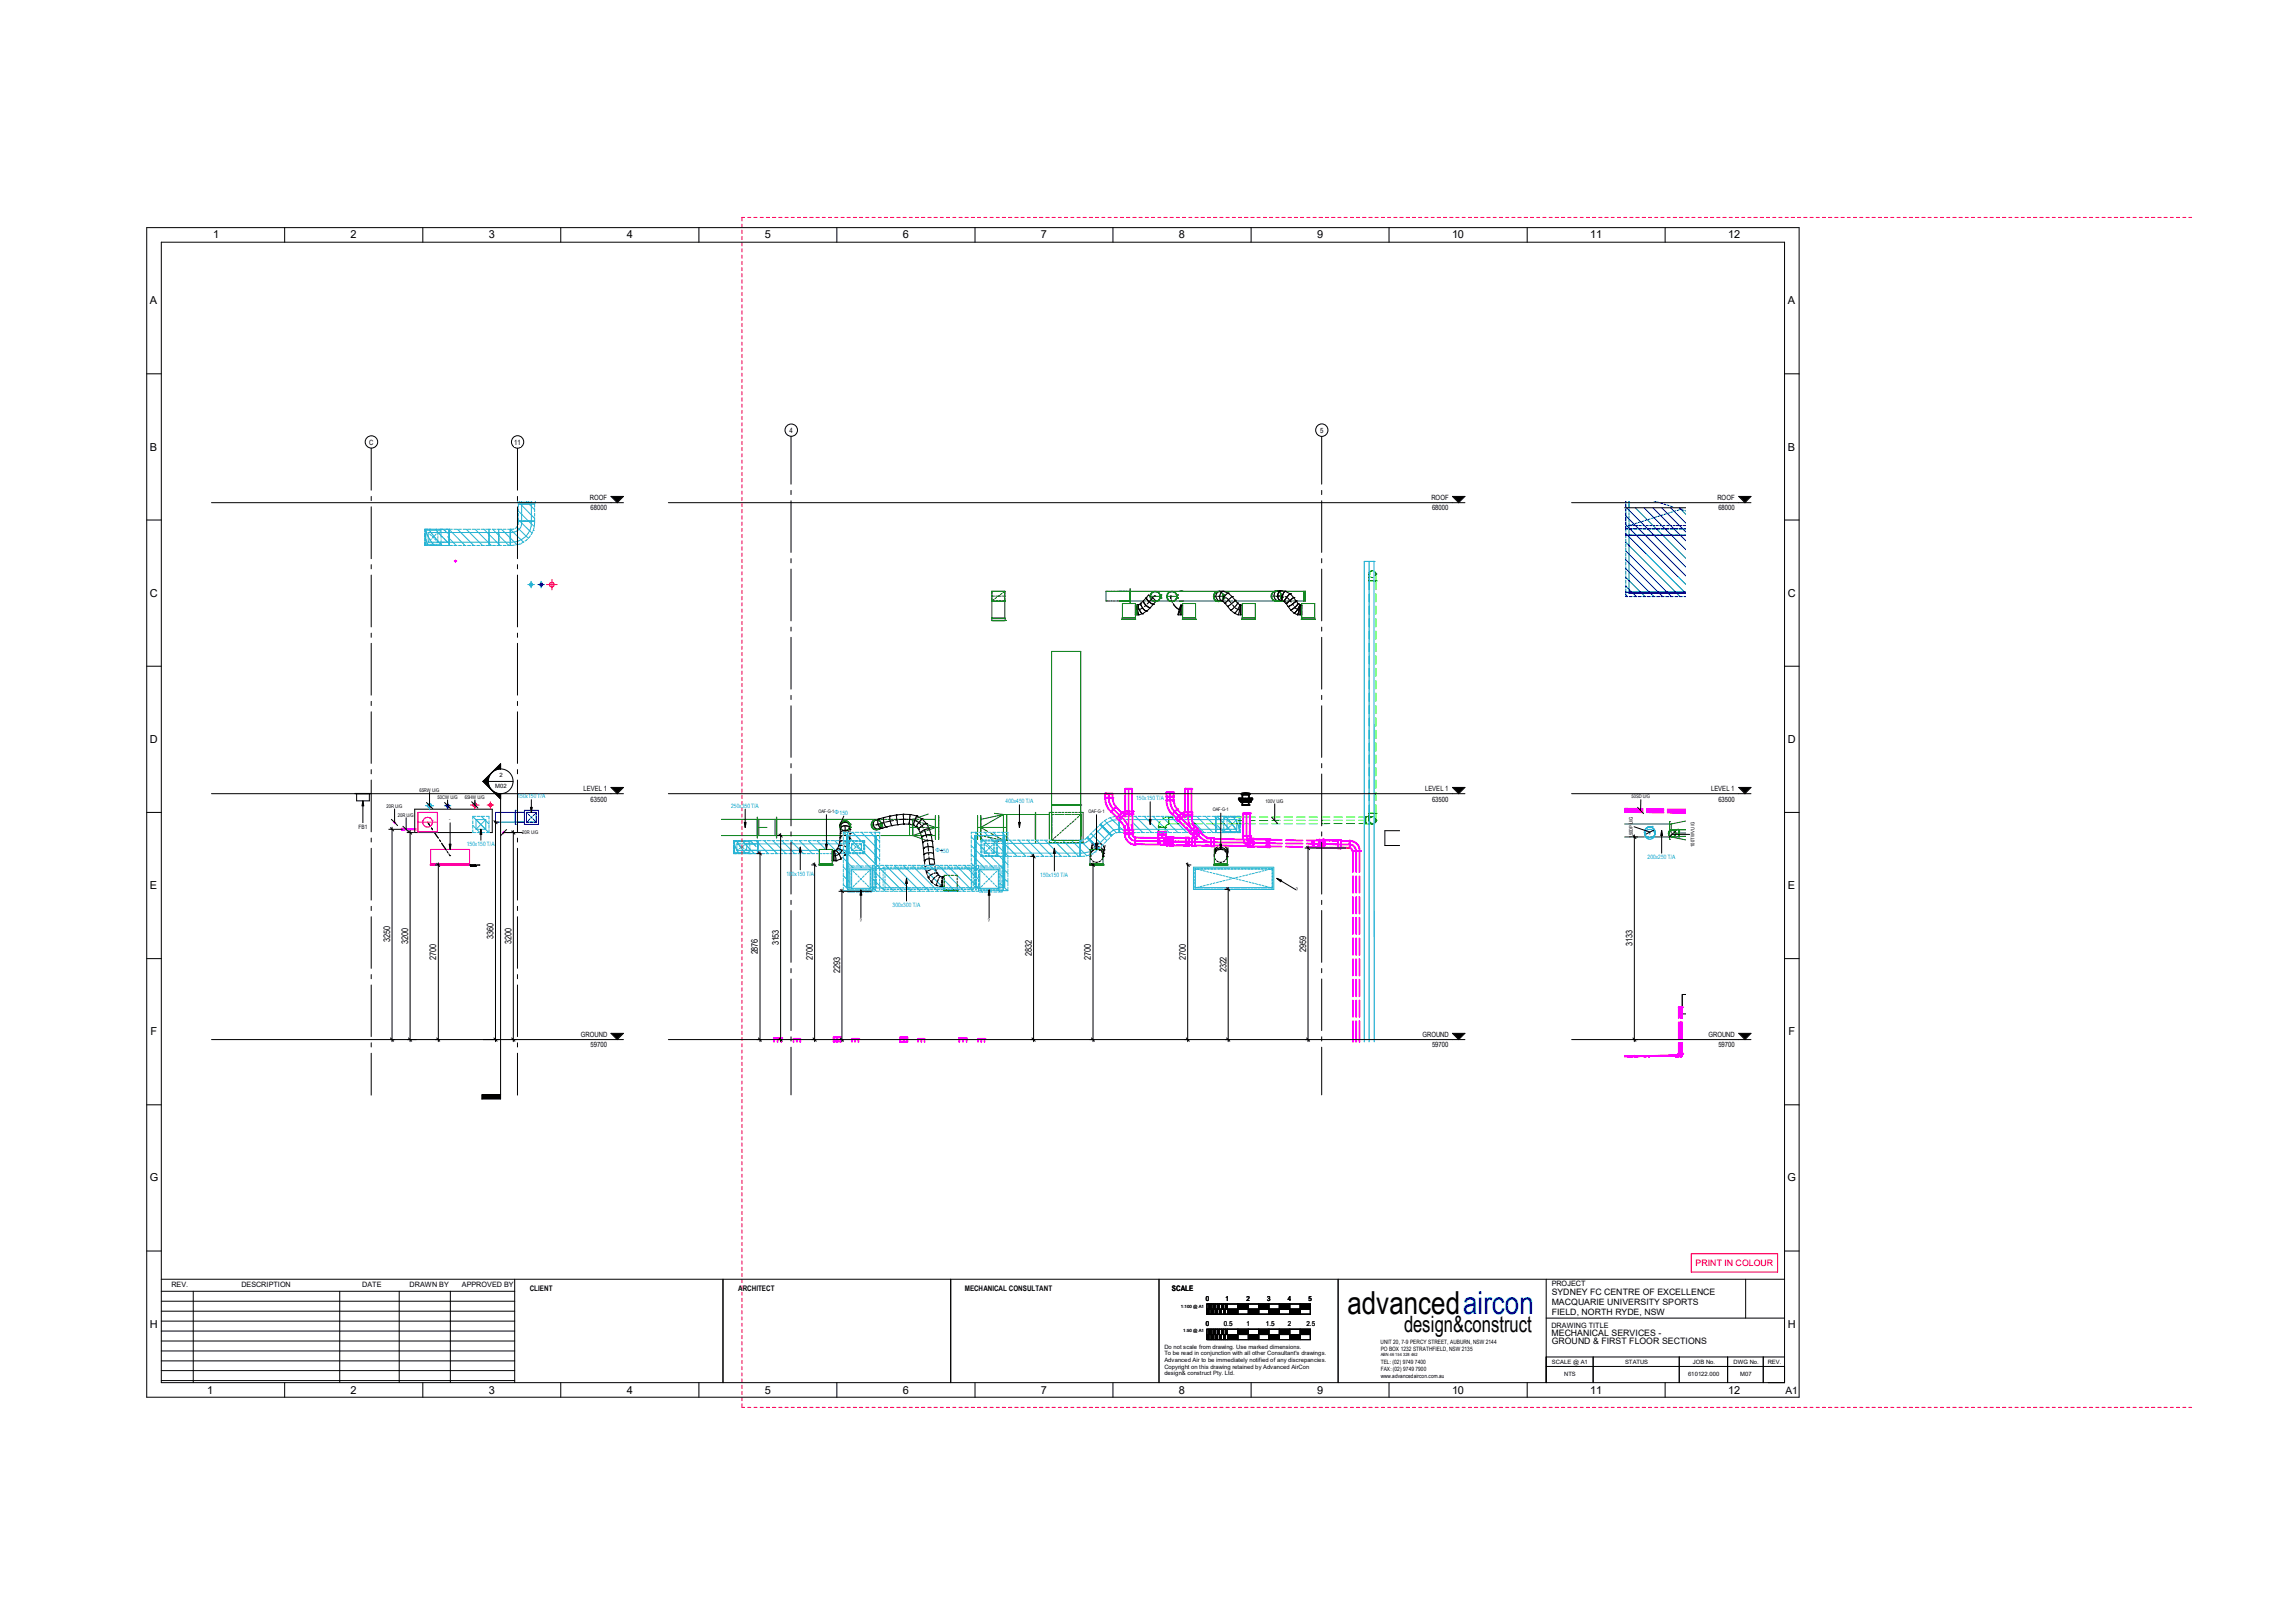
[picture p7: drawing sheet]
<svg xmlns="http://www.w3.org/2000/svg" width="420mm" height="297mm" viewBox="0 0 420 297" stroke-linecap="round" stroke-linejoin="round" font-family="sans-serif">
<defs><g id="words">
<text font-size="5.8" x="246.5" y="240.5">advancedaircon</text>
<text font-size="4.1" x="256.8" y="243.7">design&amp;construct</text>
<g font-size="2">
<text x="39" y="43.6">1</text>
<text x="64.1" y="43.6">2</text>
<text x="89.4" y="43.6">3</text>
<text x="114.6" y="43.6">4</text>
<text x="139.9" y="43.6">5</text>
<text x="165.1" y="43.6">6</text>
<text x="190.4" y="43.6">7</text>
<text x="215.6" y="43.6">8</text>
<text x="240.9" y="43.6">9</text>
<text x="265.6" y="43.6">10</text>
<text x="290.9" y="43.6">11</text>
<text x="316.1" y="43.6">12</text>
<text x="27.4" y="55.7">A</text>
<text x="327.1" y="55.7">A</text>
<text x="27.4" y="82.5">B</text>
<text x="327.1" y="82.5">B</text>
<text x="27.4" y="109.2">C</text>
<text x="327" y="109.2">C</text>
<text x="27.4" y="136">D</text>
<text x="327" y="136">D</text>
<text x="27.4" y="162.7">E</text>
<text x="327.1" y="162.7">E</text>
<text x="27.6" y="189.4">F</text>
<text x="327.1" y="189.4">F</text>
<text x="27.4" y="216.2">G</text>
<text x="327" y="216.2">G</text>
<text x="27.4" y="242.9">H</text>
<text x="327" y="242.9">H</text>
<text x="37.9" y="255">1</text>
<text x="64.1" y="255">2</text>
<text x="89.4" y="255">3</text>
<text x="114.6" y="255">4</text>
<text x="139.9" y="255">5</text>
<text x="165.1" y="255">6</text>
<text x="190.4" y="255">7</text>
<text x="215.6" y="255">8</text>
<text x="240.9" y="255">9</text>
<text x="265.6" y="255">10</text>
<text x="290.9" y="255">11</text>
<text x="316.1" y="255">12</text>
</g>
<text font-size="1.9" x="326.6" y="255.1">A1</text>
<g font-size="1.6">
<text x="71.4" y="172.4" transform="rotate(-90 71.4 172.4)">3250</text>
<text x="74.7" y="172.7" transform="rotate(-90 74.7 172.7)">3200</text>
<text x="90.3" y="171.8" transform="rotate(-90 90.3 171.8)">3360</text>
<text x="93.6" y="172.7" transform="rotate(-90 93.6 172.7)">3200</text>
<text x="142.5" y="173" transform="rotate(-90 142.5 173)">3153</text>
<text x="298.6" y="173.1" transform="rotate(-90 298.6 173.1)">3133</text>
<text x="79.8" y="175.7" transform="rotate(-90 79.8 175.7)">2700</text>
<text x="138.6" y="174.7" transform="rotate(-90 138.6 174.7)">2876</text>
<text x="148.7" y="175.7" transform="rotate(-90 148.7 175.7)">2700</text>
<text x="153.7" y="178.1" transform="rotate(-90 153.7 178.1)">2293</text>
<text x="188.7" y="174.9" transform="rotate(-90 188.7 174.9)">2832</text>
<text x="199.6" y="175.7" transform="rotate(-90 199.6 175.7)">2700</text>
<text x="216.9" y="175.7" transform="rotate(-90 216.9 175.7)">2700</text>
<text x="224.3" y="177.9" transform="rotate(-90 224.3 177.9)">2322</text>
<text x="238.9" y="174.2" transform="rotate(-90 238.9 174.2)">2959</text>
<text x="283.8" y="238.9">MACQUARIE UNIVERSITY SPORTS</text>
<text x="283.9" y="237">SYDNEY FC CENTRE OF EXCELLENCE</text>
<text x="283.8" y="244.4">MECHANICAL SERVICES -</text>
<text x="283.8" y="245.9">GROUND &amp; FIRST FLOOR SECTIONS</text>
<text x="283.8" y="240.7">FIELD, NORTH RYDE, NSW</text>
</g>
<text font-size="1.6" fill="#f00" x="310.2" y="231.7">PRINT IN COLOUR</text>
<g font-size="1.4">
<text x="96.9" y="236.3">CLIENT</text>
<text x="135" y="236.3">ARCHITECT</text>
<text x="176.5" y="236.3">MECHANICAL CONSULTANT</text>
<text x="214.4" y="236.3">SCALE</text>
</g>
<g font-size="1.3">
<text x="67.5" y="81.4">C</text>
<text x="94.1" y="81.4">11</text>
<text x="144.4" y="79.2">4</text>
<text x="241.5" y="79.2">5</text>
<text x="107.9" y="91.5">ROOF</text>
<text x="108" y="93.4">68000</text>
<text x="261.8" y="91.5">ROOF</text>
<text x="262" y="93.4">68000</text>
<text x="314.2" y="91.5">ROOF</text>
<text x="314.3" y="93.4">68000</text>
<text x="106.8" y="144.7">LEVEL 1</text>
<text x="108" y="146.7">63500</text>
<text x="260.7" y="144.7">LEVEL 1</text>
<text x="262" y="146.7">63500</text>
<text x="313" y="144.7">LEVEL 1</text>
<text x="314.3" y="146.7">63500</text>
<text x="106.3" y="189.7">GROUND</text>
<text x="108" y="191.6">59700</text>
<text x="260.2" y="189.7">GROUND</text>
<text x="262" y="191.6">59700</text>
<text x="312.5" y="189.7">GROUND</text>
<text x="314.3" y="191.6">59700</text>
<text x="31.4" y="235.5">REV.</text>
<text x="44.2" y="235.5">DESCRIPTION</text>
<text x="66.3" y="235.5">DATE</text>
<text x="74.9" y="235.5">DRAWN BY</text>
<text x="84.5" y="235.5">APPROVED BY</text>
<text x="220.6" y="238.1">0</text>
<text x="224.2" y="238.1">1</text>
<text x="228" y="238.1">2</text>
<text x="231.8" y="238.1">3</text>
<text x="235.6" y="238.1">4</text>
<text x="239.4" y="238.1">5</text>
<text x="283.8" y="235.4">PROJECT</text>
<text x="220.6" y="242.7">0</text>
<text x="223.9" y="242.7">0.5</text>
<text x="228" y="242.7">1</text>
<text x="231.6" y="242.7">1.5</text>
<text x="235.6" y="242.7">2</text>
<text x="239" y="242.7">2.5</text>
<text x="283.8" y="243">DRAWING TITLE</text>
</g>
<g font-size="1.1">
<text x="91.4" y="142.3">2</text>
<text x="90.6" y="144.1">M02</text>
<text x="65.6" y="151.7">FB1</text>
<text x="252.6" y="245.9">UNIT 20, 7-9 PERCY STREET, AUBURN, NSW 2144</text>
<text x="213" y="246.8">Do not scale from drawing. Use marked dimensions.</text>
<text x="213" y="248">To be read in conjunction with all other Consultant's drawings.</text>
<text x="213" y="249.3">Advanced Air to be immediately notified of any discrepancies.</text>
<text x="213" y="250.5">Copyright on this drawing retained by Advanced AirCon</text>
<text x="213" y="251.7">design&amp; construct Pty. Ltd.</text>
<text x="252.6" y="249.6">TEL: (02) 9749 7400</text>
<text x="252.6" y="250.9">FAX: (02) 9749 7900</text>
<text x="252.6" y="247.2">PO BOX 1232 STRATHFIELD, NSW 2135</text>
<text x="283.9" y="249.5">SCALE @ A1</text>
<text x="286.1" y="251.8">NTS</text>
<text x="297.3" y="249.5">STATUS</text>
<text x="308.8" y="251.8">610122.000</text>
<text x="309.7" y="249.5">JOB No.</text>
<text x="317.1" y="249.5">DWG No.</text>
<text x="318.3" y="251.8">M07</text>
<text x="323.4" y="249.5">REV.</text>
<text x="252.6" y="252.2">www.advancedaircon.com.au</text>
</g>
<g font-size="1.1" fill="#0080ff">
<text x="94.7" y="146.1">150x150 T/A</text>
<text x="133.7" y="147.8">250x350 T/A</text>
<text x="152.7" y="149.1">Ф150</text>
<text x="183.9" y="147">400x450 T/A</text>
<text x="207.8" y="146.5">150x150 T/A</text>
<text x="85.4" y="154.8">150x150 T/A</text>
<text x="171.1" y="156">Ф150</text>
<text x="143.9" y="160.2">100x150 T/A</text>
<text x="190.3" y="160.4">150x150 T/A</text>
<text x="301.4" y="157.2">200x250 T/A</text>
<text x="163.3" y="165.9">300x300 T/A</text>
</g>
<g font-size=".9">
<text x="70.7" y="147.8">20R U/G</text>
<text x="72.8" y="149.5">20R U/G</text>
<text x="76.7" y="144.9">65RW U/G</text>
<text x="80.1" y="146.2">50CW U/G</text>
<text x="85" y="146.2">65HW U/G</text>
<text x="149.7" y="148.7">OAF-G-1</text>
<text x="199.1" y="148.7">OAF-G-1</text>
<text x="221.8" y="148.4">OAF-G-1</text>
<text x="231.5" y="146.9">100V U/G</text>
<text x="298.4" y="146.1" transform="rotate(1 298.4 146.1)">50SD U/G</text>
<text x="82.2" y="150.2">-</text>
<text x="95.5" y="152.7">20R U/G</text>
<text x="298.7" y="153.3" transform="rotate(-90 298.7 153.3)">150DP U/G</text>
<text x="309.9" y="155" transform="rotate(-90 309.9 155)">100TWV U/G</text>
<text x="237" y="163.1">?</text>
<text x="157.3" y="168.8">?</text>
<text x="180.7" y="168.8">?</text>
</g>
<g font-size=".8">
<text x="216" y="239.3">1:100 @ A1</text>
<text x="216.5" y="243.8">1:50 @ A1</text>
<text x="252.6" y="248.2">ABN 46 154 328 462</text>
</g>
</g></defs>
<g fill="none" stroke="#26b4d8" stroke-width=".18">
<path d="M77.7 99.2v.1M77.7 97.6v.1M77.7 99.7l.1 .1M77.7 97.6v.6M77.7 98.5v.5M77.7 98.1l.2 .6M77.8 96.9l.6 1.5 1 1.4M77.9 98.8l.5 1h-.7v-.5M78 96.9h.1M78 99.8h.1M78.3 97.5l.1 .1M78.3 97.5v1.7"/>
<path d="M78.4 96.9h-.7v.5M78.4 96.9l.9 1.2 1.6 1.7M78.4 99.1l-.1 .1M78.5 96.9h4.3M78.5 99.8h4.3M78.6 97.7l.3 .3M78.9 98.6l-.3 .3M79.1 98.2l.2 .3M79.3 98.2l-.2 .3M79.5 98.6l.3 .3M79.6 96.9l2.3 2.3M79.8 97.7l-.3 .3"/>
<path d="M79.9 97.6l.2-.1v.4M80.1 98.8v.4l-.2-.1M80.1 98.1v.4M80.4 96.9h.1M80.4 99.8h.1M80.5 97.5v-.5h-2.6v2.6h2.6v-.4M80.7 96.9v.4M80.7 97.5v.4M80.7 98.1v.4M80.7 98.8v.3M80.7 99.4v.4M80.7 96.9h.1"/>
<path d="M80.7 99.8h.1M81.1 96.9l.8 .7M81.9 98.2l1.5 1.6M82.1 96.9l2.9 2.9M82.2 96.9v2.9M82.2 97v2.6M83 96.9h.6M83 99.8h.6M83.7 96.9l3 2.9M83.9 96.9h.5M83.9 99.8h.5M84.7 96.9h.6"/>
<path d="M84.7 99.8h.6M85.3 96.9l3 2.9M85.5 96.9h.6M85.5 99.8h.6M86.4 96.9h.5l3 2.9M86.4 99.8h.5M87.2 96.9h.6M87.2 99.8h.6M88 96.9h.6M88 99.8h.6M88.5 96.9l3 2.9M88.9 96.9h.9"/>
<path d="M88.9 99.8h.9M89.5 96.9v.5M89.5 97.5v2.3M90.1 96.9h.5M90.1 99.8h.5M90.1 96.9l3 2.9M90.9 96.9h.8l2.9 2.8M90.9 99.8h.8M91.2 96.9v.5M91.2 97.5v2.3M92 96.9h.6M92 99.8h.6"/>
<path d="M93.3 96.9h.1M93.3 96.9l2.5 2.3M93.3 96.9v2.9M93.3 97v2.6M94 96.8l-1.2 .1M94.3 99.7l-1.5 .1M94.5 96.4l2.1 2.1M94.7 96.3l-.4 .4M94.7 91.7l.1 .5M94.8 95.1l2.5 2.5M94.8 93.5l2.9 2.9M94.8 92.2h3"/>
<path d="M94.8 95.4h3M94.8 92.2v.6M94.8 93.1v.5M94.8 93.9v.6M94.8 94.7v1.3M95 91.7l.5 .5M95 95.4h.1M95 92.2h.1M95.1 99.6h.1M95.1 99.6l-.6 .1M95.2 92.2l2.6 2.7M95.3 91.7l.1 .2"/>
<path d="M95.4 91.9v3.8a1.81 1.81 0 0 1-1.8 1.8h-15.3M95.4 91.9h1.8M95.8 99.2l-.5 .2M96.3 91.7v.5M96.5 98.7l-.4 .3M96.6 91.7l.5 .5M96.7 92.2l1.1 1.1M97 98l-.4 .5M97.2 91.9v3.8a3.5 3.5 0 0 1-3.6 3.5h-15.3M97.3 91.7l-.1 .2M97.5 97.3l-.3 .5M97.5 97.1h.1"/>
<path d="M97.6 95.4h.1M97.6 92.2h.1M97.7 96.5l-.2 .6M97.8 92.2v.6M97.8 93.1v.5M97.8 93.9v.6M97.8 94.7l-.1 1.6M98 91.7l-.2 .5M86.5 151l1.3 1.4M86.5 149.4l2.9 3M86.5 150.2v.5M86.5 151v.6"/>
<path d="M86.5 151.8v.6h.5M87 149.4h-.5v.5M87.1 150l1.8 1.8M87.1 150v1.8M87.1 150h1.8M87.1 151.8h1.8M87.2 149.4h.6M87.2 152.4h.6M88.1 149.4l1.4 1.4M88.1 149.4h.5M88.1 152.4h.5M88.9 150l-1.8 1.8"/>
<path d="M88.9 150v1.8M88.9 149.4h.6v.5M89.5 151.8v.6h-.6M89.5 150.2v.5M89.5 151v.6"/>
</g>
<g fill="none" stroke="#000" stroke-width=".18">
<path d="M64.9 145.2h3zM65.2 145.2v1.4h2.4v-1.4M78.2 150.5l.5 .7M78.9 151.5l.2 .3M79.3 152.1l.9 1.3M80.4 153.7l.2 .3M80.8 154.3l.9 1.3M81.8 155.8l.2 .3M82.1 156.3l.2 .2M82.3 156.5h.1M82.3 156.6h.1M86 158.4v-.1h1v.1"/>
<path d="M86.1 158.5h.1M86.1 158.5h.9M86.1 158.4v.1M86.3 152.4h-10.4v-4.3h14.1v4.3h-.4M86.8 158.5h.1M86.9 158.5h.1M87 158.5h.1M87 158.4v.1M87.2 158.3h.6h-.6"/>
</g>
<g fill="none" stroke="#f0f" stroke-width=".18">
<path d="M83.1 102.7h.5M83.2 102.7h.2l-.1 .1zM83.3 102.4v.5M71.9 150.5h.5M72.1 150.5h.2l-.1 .1zM72.2 150.3v.4M73.3 151.8h2.3M73.6 151.6v.3l-.2-.1zM73.6 151.5v.5M73.6 151.7l-.1 .1M73.7 151.6h.1M73.7 151.9h.1"/>
<path d="M73.8 151.7h.1M73.8 151.9h.1M73.8 151.6h.1M73.8 151.6h1.8M73.8 151.9h1.8M73.8 151.6v.3M73.8 151.6l-.4 .1 .1 .2h.3M75.9 151.9h.1M75.9 151.7h.1M75.9 151.6v.1M75.9 151.8v.1M91.9 152.4h.5"/>
<path d="M92.1 152.2l.1 .2-.1 .1-.1-.1zM92.1 152.1v.5"/>
</g>
<g fill="none" stroke="#ff00bf" stroke-width=".18">
<path d="M76.5 148.7h3.5v3.5h-3.5zM76.5 150.5h3.5M77.4 150.7v.1M77.4 150.1v.1M77.9 149.6h.1M77.9 151.3h.1M78.5 149.6h.1M78.5 151.3h.1M78.6 149.6h.1M78.6 151.3h.1M78.7 158.3h.1M78.7 158.3h7.2"/>
<path d="M78.8 158.3v-2.9h7.1v2.9M78.8 158h7.1M79 150.1h.1M79 150.1v.1M79 150.7v.1M85.9 158.3h.1"/>
<circle cx="78.2" cy="150.5" r=".91"/>
</g>
<path d="M100 107h1.9M100.6 106.7l.4-.1 .3 .1 .1 .3-.1 .3-.3 .1-.4-.1-.1-.3zM101 106v1.9M86.1 147.3h1.5M86.6 147.1l.3-.2 .2 .2v.5l-.2 .1-.3-.1zM86.9 146.6v1.5M89.1 147.3h1.2M89.5 147.1h.3l.2 .2-.2 .3h-.3l-.1-.3zM89.7 146.7v1.2M92.1 152.4h.3" fill="none" stroke="#f00" stroke-width=".18"/>
<g fill="none" stroke="#00f" stroke-width=".18">
<path d="M98.4 107h1.2M98.8 106.7h.3l.2 .3-.2 .2h-.3l-.1-.2zM99 106.4v1.2M81.3 147.4h1.2M81.7 147.2h.3l.2 .2-.2 .3h-.3l-.1-.3zM81.9 146.9v1.1M94.3 148.3h.1M94.3 150.9h.1M94.3 148.3v2.6M95.9 148.7h-5.3v1.8h5.3M95.9 148.3h2.6v2.6h-2.6zM96.3 148.7l.2 .1"/>
<path d="M96.3 148.7h1.8M96.3 148.7v1.8M96.3 150.5h1.8M96.5 150.3l-.2 .2M96.6 149l.3 .3M96.9 149.9l-.3 .3M97.1 149.4l.3 .3M97.4 149.4l-.3 .3M97.5 149.9l.3 .3M97.8 149l-.3 .3M98 150.3l.1 .2M98.1 148.7l-.1 .1"/>
<path d="M98.1 148.7v1.8"/>
</g>
<path d="M96.6 107h1.1M97 106.7h.3l.2 .3-.2 .2h-.3l-.1-.2zM97.2 106.4v1.2M77.8 147.4h1.5M78.3 147.2h.5l.2 .2-.2 .3-.2 .1-.3-.1-.1-.3zM78.6 146.6v1.6" fill="none" stroke="#0080ff" stroke-width=".18"/>
<g fill="#fff">
<path d="M138.6 153.8h15v2.4h-15z"/>
<path d="M184.4 153.8h13.2v2.9h-13.2z"/>
<path d="M204.7 149.4h17.7v3h-17.7z"/>
<path d="M198.9 150.8h4.5v4.4h-4.5z"/>
<path d="M197.6 153.2h3.4v3.5h-3.4z"/>
<path d="M201.3 149.4h3.4v3.5h-3.4z"/>
<path d="M155.1 152.3h5v10.7h-5z"/>
<path d="M155.1 158.5h4.8v4.7h-4.8z"/>
<path d="M178.5 152.3h5v10.7h-5z"/>
<path d="M178.6 158.5h4.7v4.7h-4.7z"/>
<path d="M183.5 152.3h.9v10.7h-.9z"/>
</g>
<g fill="#fff">
<path d="M138.3 153.8h.3v2.4h-.3zM154.3 152.3h.8v10.7h-.8z" fill-rule="evenodd"/>
<path d="M222.4 149.4h.3v3h-.3zM159.6 158.4h19.4v4.7h-19.4z" fill-rule="evenodd"/>
<path d="M160.1 152.3h.8v6.1h-.8zM177.7 152.3h.8v6.1h-.8z" fill-rule="evenodd"/>
</g>
<g fill="none" stroke="#26b4d8" stroke-width=".18">
<path d="M134.2 155l.2 1.2M134.2 153.8l.2 .9 .8 1.5M134.7 153.8l1 1.5 .7 .9M135.8 153.8l2.2 2.4M137.2 153.8l1.1 1.1M138.3 155.6l.6 .6M138.3 154l2.2 2.2M139.8 153.8l2.4 2.4M141.4 153.8l2.4 2.4M143 153.8l2.4 2.4M144.6 153.8l2.4 2.4M146.2 153.8l2.4 2.4"/>
<path d="M147.8 153.8l2.1 2.1M149.4 153.8l1.6 1.6M151 153.8l1.9 1.9M152.7 153.8l.8 .8M154.3 158.7l1.1 1.2M154.3 157.1l1.7 1.7M154.3 155.4l3.3 3.4M154.3 153.8l5 5M154.3 152.3l10.8 10.8M156 152.3l4.9 5M157.6 152.3l3.3 3.4M159.2 152.3l1.7 1.8"/>
<path d="M159.5 159.1l4 4M160.8 152.3l.1 .1M162 158.4l4.8 4.7M163.6 158.4l4.8 4.7M165.2 158.4l4.8 4.7M166.8 158.4l4.8 4.7M168.4 158.4l4.8 4.7M170.1 158.4l4.7 4.7M171.7 158.4l4.7 4.7M173.3 158.4l4.7 4.7M174.9 158.4l4.1 4.1M176.4 158.4l2.6 2.5"/>
<path d="M177.7 158l1.3 1.3M177.7 156.4l2.4 2.4M177.7 154.8l4 4M177.7 153.2l6.7 6.6M178.5 152.3l5.9 5.9M180.1 152.3l4.3 4.4M181.7 152.3l4.4 4.4M183.3 152.3l1.1 1.1M184.7 153.8l3 2.9M186.3 153.8l3 2.9M187.9 153.8l3 2.9M189.5 153.8l3 2.9"/>
<path d="M191.1 153.8l3 2.9M192.8 153.8l2.9 2.9M194.4 153.8l2.9 2.9M196 153.8l2.8 2.8M197.6 153.8l1.8 1.8M198.8 153.3l2.1 2.1M199.6 152.5l2.1 2.1M200.4 151.7l2.1 2.1M201.2 150.9l2.1 2.1M202 150.2l2.2 2.2M203.1 149.6l2.6 2.6M207.1 150.5l1.9 1.9"/>
<path d="M207.2 152.1l.2 .3M207.7 149.4l3 3M209.3 149.4l3 3M210.9 149.4l3 3M212.5 149.4l3 3M214.1 149.4l3 3M218.1 150.2l2.2 2.2M218.9 149.4l3 3M220.5 149.4l2.2 2.2M222.1 149.4l.6 .5M222.7 151.1l1.2 1.3M222.7 149.5l2.6 2.9"/>
<path d="M224.2 149.4l1.1 1.3 1.1 1.7M224.5 151.3v.5l.1-.2M224.5 150.7v.4M224.6 150.2l-.1-.2v.5M224.7 150.3l.3 .3M225 151.2l-.3 .3M225.2 150.7l.3 .3M225.3 150h.4M225.5 150.7l-.3 .3M225.6 149.4l.5 .8M225.6 151.2l.3 .3M225.9 150.3l-.3 .3"/>
<path d="M225.9 150h.3M226.1 150.2l.1 .2M226.1 151.6l.1 .2M226.2 150l-.1 .2M226.2 150v.2M226.2 150.5v.2M226.3 150.6l.5 1.8M226.5 149.4v.1M226.8 150.7h.1M226.8 149.4v.1M226.8 150.7v.3M154.3 160.3l1.1 1.2"/>
<path d="M154.3 161.9l1.3 1.3M156.9 162.9l.3 .3M158.5 162.9l.3 .3M159.5 162.3l.8 .8M159.5 160.7l2.4 2.4M179.4 162.9l.3 .3M181 162.9l.3 .3M182.6 162.9l.3 .3M182.9 161.6l1.4 1.4M182.9 160l1.5 1.4"/>
</g>
<g fill="none" stroke="#008000" stroke-width=".18">
<path d="M181.4 109.1h.5M182.2 109.1h.3M182.8 109.1h.3M183.4 109.1h.4M209.2 110h.3M209.8 110h.4M210.4 109.1v.4M210.4 109.1h.2M210.4 109.1h.1M210.4 109.1l.1 .4M210.5 109.7l.3 .3h-.4M210.6 109.7l.3 .2"/>
<path d="M210.9 109.9h.1M211 110.1h.4M211.1 110h.3M222 109.1h.5M222 109v.1M222 109.2v.1M222.1 109.4v.1M222.1 108.8v.1M222.2 109.6v.1M222.2 108.6v.1M222.3 109.8l.1 .1M222.4 108.4l-.1 .1"/>
<path d="M222.5 109.9l.1 .1M222.6 108.3l-.1 .1M222.7 109.1h.4M222.7 110h.1M222.8 108.3h.3M223.1 108.2l.3 .2M223.3 108.4l.3 .2M223.4 109.1h.4M223.4 110h.1M223.4 110h.3M223.5 109.8l-.5 .2M223.6 109.9l-.2 .1"/>
<path d="M223.6 108.5l.2 .4M223.7 108.9h.1M223.7 109.4h.1M223.7 109.6h.1M223.7 108.8h.2v.6M223.7 109.4h.2M223.7 108.9l.1 .5M223.7 108.8l.1 .1M223.8 109.4l-.1 .2M223.9 110h.4M223.9 108.9h.1M223.9 109.4h.1"/>
<path d="M224.5 110h.4M225.1 110h.4M225.8 110h.2M233 109.1h.3M233.5 108.2h.2M233.6 109.1h.8M233.7 108.2h.1M233.7 108.2l.3 .1M233.8 108.2h.5M233.9 108.3l.3 .3M234.1 109.7l-.4 .2M234.1 109.7h.1"/>
<path d="M234.1 109.8l-.2 .1M234.2 108.5l.2 .3M234.3 108.8h.1M234.3 109.4h.1M234.3 108.8h.2M234.3 108.8l.1 .3M234.3 108.8v.6M234.4 109.1l-.1 .4M234.4 109.4l-.1 .2M234.5 108.2h.4M234.5 108.8h.1M234.5 109.3h.1"/>
<path d="M234.5 108.8v.6h-.2M234.7 110h.5M235.4 110h.4M236 110h.4M236.6 110h.5M153.7 152.9h.4M154.4 152.9h.5M155.3 152.9h.3M155.9 152.9h.4M156.5 152.9h.3M157.1 152.9h.4M157.7 152.9h.4"/>
<path d="M158.3 152.9h.4M158.9 152.9h.4M159.6 152.9h.3M160.3 152.9h.4M160.4 149.9h.6M161.2 149.9h.3M161.8 149.9h.4M162.4 149.9h.4M163 149.9h.4M163.6 149.9h.4M164.3 149.9h.8M165.4 149.9h.3"/>
<path d="M166 149.9h.4M166.4 149.9h.1M166.4 149.9v.4M166.4 150.5v.4M172.4 160.5h.1M172.4 160.5h.3M172.4 160.6v.3M172.4 161.1v.5M172.4 161.8v.3M172.7 163h.1M172.7 163h.2M172.7 163l.5 .1"/>
<path d="M172.7 160.7v.3M172.7 161.3v.4M172.7 161.9v.4l-.3-.1M172.7 162.5v.5M172.7 162.8h.5M173.1 163h.4M173.2 160.2h-.5v.2M173.4 160.2h.4M173.4 162.8h.4M173.4 163.1h.4M173.7 163h.4M174 160.2h.4"/>
<path d="M174 162.8h.4M174 163.1h.4M174.3 163h.4M174.7 160.2h.4v.2M174.7 162.8h.4M175 163h.2M175.1 160.7v.3M175.1 161.3v.4M175.1 161.9v.4M175.1 162.5v.5M175.2 163h.1M175.2 163l-.5 .1"/>
</g>
<g fill="none" stroke="#000" stroke-width=".18">
<path d="M208 110.7h.1M225.1 111.6h.1M226.7 110.7h.1M226.9 110.7h.1M234.9 110.1h.1M235.2 110.4h.1M236.6 109.3h.1M237.7 110.7h.1M237.8 110.7h.1M152.9 157.5h.1M154.4 156l.2 .3M154.4 154.8l.5 .4"/>
<path d="M154.4 153.8l.7 .3M154.4 152.9l.6 .1M154.5 156.5h.1M154.6 156.5h.1M154.6 156.5l-.2 .1M154.6 156.4v.1M154.8 156.1l-.2 .4M155 155.5h.1M155 155.5l-.1 .4M155 155.3v.2M155.3 154.3v.3M155.3 153.1l.1 .1"/>
<path d="M155.3 154.5v.2M155.4 154.1l-.1 .4M155.4 153.5h.1M155.4 153.4v.5M155.5 152.5h.1M155.5 153.1l-.1 .4M155.5 152.5v.5M161.7 149.6h.1M164 149.1h.1M164.2 150.9h.1M165.2 149v.1M165.3 150.8h.1"/>
<path d="M166.3 150.8h.1M166.5 149.1h.1M167 151h.1M167.6 151.3h.1M167.7 149.3h.1M168.7 149.9h.1M169.1 157.5h.1M169.2 158.5v.1M169.2 158.6h.1M169.2 158.6l.1 .4M169.4 159.3l.1 .3M169.5 159.6h.1"/>
<path d="M169.5 159.6l.1 .4M169.5 159.5v.1M170.3 159.1l-.6 .3M170.6 159.9l-.5 .3M170.9 159l-.4 .1M171 159l.2 .1M171 158.5l.1 .2M171.1 159l.1 .2M171.1 159.8l-.3 .1M171.2 159.2h.1M171.2 159.1v.2M171.2 159.1v.1"/>
<path d="M171.2 159.7h.1M171.3 159.7l.1 .1M171.3 159.6l.1 .2M171.4 159.8h.1M171.4 159.8l.3 .4M178.8 152.5v.3M178.8 153v.6M199.4 156.6h.1M199.4 156.3v.1M199.4 156.6v.2M199.5 157.1l.2 .3M199.6 155.8h.1"/>
<path d="M199.6 155.8l-.1 .3M199.6 155.7v.1M199.6 155.8h-.1M199.6 155.9l-.1 .4M199.6 155.4v.1M199.6 156l-.1 .3M199.6 155.6v.1M199.6 155.2h.1M199.6 155.2v.1M199.7 155l-.1 .2M199.7 154.6v.3M199.8 154.3v.2"/>
<path d="M199.9 157.5l.3 .2M199.9 155.2l-.2 .2M200 155.4l-.3 .3M200 154.6l-.4 .6M200.1 155.6l-.3 .2M200.4 154.9l-.2 .1M200.4 154.4l.4-.1 .7 .2M200.4 157.8h.4M200.6 155.4l-.3 .1M200.6 155.4h.1M200.7 155.3l-.5 .1M200.9 154.9l.2 .1"/>
<path d="M201 155.5l.3 .2M201.2 155.4l.3 .3M201.3 157.5l-.3 .2M201.5 155.8l.2 .3M201.6 155.9h.1M201.6 155.9l.2 .4M201.7 157.1l-.2 .3M201.7 155.4l.1 .2M201.8 156.3l-.1 .6M201.8 156.7h.1M222.1 156.3v.5M222.2 156.2v.1"/>
<path d="M222.2 156.3l-.1 .3M222.2 156.3l-.1 .1M222.2 156.1h.1M222.2 155.9v.2M222.2 157.1l.2 .3M222.2 156.1v.2M222.2 155.4v.2M222.2 155.7v.3M222.3 155.9l-.1 .3M222.3 155.4l-.1 .3M222.5 155.4h.1M222.5 155.4l-.1 .3"/>
<path d="M222.5 157.5l.4 .2M222.6 155.7l-.3 .3M222.8 155.5h1M222.9 155.4l-.4 .3M223.1 157.8h.4M223.7 155.4l.2 .1M224 155.7l.2 .3M224 157.5l-.3 .2M224.1 155.7l.3 .3M224.2 155.4l.3 .5M224.4 156.1l.1 .5M224.4 157.1l-.2 .3"/>
<path d="M224.5 156.8h.1M224.5 156.2v.2M224.5 156.8v.1M224.5 156.6v.2M224.5 156.6v.3M169.7 160.2l.1 .4M169.8 160.6h.1M169.8 160.6l.3 .4M169.8 160.6v.1M170 160.3l-.2 .2M170.2 161.1l.2 .4M170.4 161.4h.1"/>
<path d="M170.4 161.5h.1M170.4 161.5l.3 .2M170.4 161.4v.1M170.5 161.1l-.1 .2M170.9 161.8l.4 .3M171 160.5l-.4 .5M171.3 162h.1M171.3 162.1h.1M171.3 162.1h.3M171.3 162v.1M171.4 161.6l-.1 .3M171.4 160.2l-.2 .2"/>
<path d="M171.5 160.2l.5 .2M171.6 161l-.2 .5M171.6 161h.1M171.8 162.2l.4 .1M171.9 160.5l-.2 .2M171.9 160.4h.1M172 160.4l.4 .1M172.2 162.3h.1M172.2 162.2v.1M172.2 161.8v.3M172.3 161.1l-.1 .5M172.3 160.6v.3"/>
<path d="M172.4 160.5h.1M172.4 162.2l-.2 .1M172.4 160.6v.3M172.4 161.1v.5M172.4 161.8v.3"/>
</g>
<g fill="none" stroke="#0f0" stroke-width=".18">
<path d="M250.4 108.7v1.5M250.4 110.9v1.5M250.4 113.2v1.5M250.4 115.5v1.5M250.4 117.7v1.6M251.3 106.3h-.9v1.6M250.4 120v1.5M250.4 122.3v1.5M250.4 124.5v1.6M250.4 126.8v1.6M250.4 129.1v1.5M250.4 131.4v1.5"/>
<path d="M250.4 133.6v1.6M250.4 135.9v1.6M250.4 138.2v1.5M250.4 140.5v1.5M250.4 142.7v1.6M250.4 145v1.5M250.4 147.3v1.5h.9M251.3 148.8h.1"/>
</g>
<g fill="#f0f">
<circle cx="212" cy="153.9" r=".17"/>
<circle cx="213.1" cy="153.9" r=".17"/>
</g>
<path d="M212.1 153.5l-.1 .1a.6 .6 0 0 0 .1 .8M213 153.5l.1 .6-.2 .3M213.4 154.6h.7M213.5 153.4h.7" fill="none" stroke="#f0f" stroke-width=".34"/>
<circle cx="213.3" cy="153.4" r=".17" fill="#f0f"/>
<path d="M213.3 153.4a.64 .64 0 0 0-.3 .6 .64 .64 0 0 0 .4 .6" fill="none" stroke="#f0f" stroke-width=".34"/>
<circle cx="213.4" cy="154.6" r=".17" fill="#f0f"/>
<path d="M213.7 154l.1 .3 .3 .3 .3-.1 .2-.5" fill="none" stroke="#f0f" stroke-width=".34"/>
<circle cx="214.2" cy="153.4" r=".17" fill="#f0f"/>
<path d="M212 153.5l-.1 .4 .1 .5M213.7 154a.45 .45 0 0 1 .5-.6 .45 .45 0 0 1 .4 .6" fill="none" stroke="#f0f" stroke-width=".34"/>
<circle cx="211.9" cy="153.9" r=".17" fill="#f0f"/>
<path d="M211.9 153.9l.1 .5M212.9 154l.1 .4" fill="none" stroke="#f0f" stroke-width=".34"/>
<circle cx="213.9" cy="154.1" r=".17" fill="#f0f"/>
<path d="M213.7 153.4l.1 .2M213.9 154.1l-.2 .5" fill="none" stroke="#f0f" stroke-width=".34"/>
<circle cx="213.8" cy="153.6" r=".17" fill="#f0f"/>
<path d="M213 153.5l-.1 .5M228.9 153.6h.1M228.9 154.8h.1" fill="none" stroke="#f0f" stroke-width=".34"/>
<circle cx="228.9" cy="153.6" r=".17" fill="#f0f"/>
<path d="M228.5 154.2l.1-.4 .2-.2 .4 .2 .1 .4" fill="none" stroke="#f0f" stroke-width=".34"/>
<circle cx="228.9" cy="154.8" r=".17" fill="#f0f"/>
<path d="M228.5 154.2l.1 .4 .2 .2 .4-.2 .1-.4" fill="none" stroke="#f0f" stroke-width=".34"/>
<circle cx="228.9" cy="154.8" r=".17" fill="#f0f"/>
<path d="M228.4 154.2l.2 .4 .3 .2" fill="none" stroke="#f0f" stroke-width=".34"/>
<circle cx="228.9" cy="154.8" r=".17" fill="#f0f"/>
<path d="M228.9 153.6l-.3 .2-.2 .4" fill="none" stroke="#f0f" stroke-width=".34"/>
<circle cx="228.9" cy="153.6" r=".17" fill="#f0f"/>
<path d="M241.6 155h.4M241.7 153.8h.3" fill="none" stroke="#f0f" stroke-width=".34"/>
<circle cx="242" cy="153.8" r=".17" fill="#f0f"/>
<path d="M241.6 154.4a.45 .45 0 0 1 .4-.6 .45 .45 0 0 1 .4 .6" fill="none" stroke="#f0f" stroke-width=".34"/>
<circle cx="242" cy="155" r=".17" fill="#f0f"/>
<path d="M241.2 154.4l.1 .5 .3 .1M241.6 154.4v.3l.3 .3h.3l.2-.6" fill="none" stroke="#f0f" stroke-width=".34"/>
<circle cx="241.6" cy="155" r=".17" fill="#f0f"/>
<path d="M241.6 153.8l-.3 .2-.1 .4" fill="none" stroke="#f0f" stroke-width=".34"/>
<g fill="none" stroke="#0f0" stroke-width=".18">
<path d="M212 152.2h.1M212 151.3h.1M212 151.3v.9M212 152.2h1.1M212 151.3l1.1 .1M213.1 152.2h.1M213.1 151.4h.1M213.1 151.4v.8M213.8 149.6h.1M213.8 150.7h.1M213.8 150.7h2.1M213.8 149.6h1"/>
<path d="M213.8 149.6v1.1M215.8 149.6h.2M216.4 150.7h1.4M216.5 149.6h.1M217 149.6h.8M218.4 150.7h1.5M220.7 150.7h1.5M222.5 150.7h1.5M224.7 150.7h1.5M225.4 149.5h.8M227.6 150.7h.8M227.6 149.5h.8"/>
<path d="M249.7 150.7h.2M249.7 149.5h.2M249.9 150.7h.1M249.9 149.5h.1M249.9 149.5v1.2M250.4 150.1h.1M250.4 150.1v.1M250.4 150.2l.3 .5h.5M250.4 150.1l.3 .5M250.4 150.1l.1 .3M250.6 150.5l.1 .1M250.7 150.6l.5 .1"/>
<path d="M251.2 149.5l-.6 .1-.2 .5M251.2 148.8h-.8v1.3M251.5 149.7l.2 .4M251.7 150.1l-.2 .4M251.7 150.1l-.1 .3"/>
</g>
<g fill="#f0f">
<circle cx="211.8" cy="153.9" r=".17"/>
<circle cx="213.3" cy="153.9" r=".17"/>
</g>
<path d="M211.9 153.9h.1M213.2 153.9h.1" fill="none" stroke="#f0f" stroke-width=".34"/>
<g fill="#f0f">
<circle cx="211.8" cy="153.9" r=".17"/>
<circle cx="213.3" cy="153.9" r=".17"/>
</g>
<path d="M211.9 153.5l-.1 .4M213.2 153.6l.1 .3" fill="none" stroke="#f0f" stroke-width=".34"/>
<circle cx="213.3" cy="153.9" r=".17" fill="#f0f"/>
<path d="M211.8 153.9l.2 .5M211.9 153.5l-.1 .4M213.2 153.6l.1 .3" fill="none" stroke="#f0f" stroke-width=".34"/>
<circle cx="211.8" cy="153.9" r=".17" fill="#f0f"/>
<path d="M211.9 153.5l-.1 .4M213.2 153.6l.1 .3" fill="none" stroke="#f0f" stroke-width=".34"/>
<circle cx="213.3" cy="153.9" r=".17" fill="#f0f"/>
<path d="M211.9 153.5l-.1 .4M211.9 153.5v.1M211.9 153.8v.1M213.2 153.6l.1 .3-.2 .5" fill="none" stroke="#f0f" stroke-width=".34"/>
<g fill="#f0f">
<circle cx="213.2" cy="153.6" r=".17"/>
<circle cx="213.2" cy="153.9" r=".17"/>
</g>
<path d="M211.8 152.2h1.5M212 153.5v.1M213.2 153.8v.1" fill="none" stroke="#f0f" stroke-width=".34"/>
<circle cx="213.1" cy="153.6" r=".17" fill="#f0f"/>
<path d="M212 153.9l.2 .5M213.1 153.9l-.2 .5" fill="none" stroke="#f0f" stroke-width=".34"/>
<circle cx="213.1" cy="153.6" r=".17" fill="#f0f"/>
<path d="M212 153.6v.3M213.1 153.6v.3" fill="none" stroke="#f0f" stroke-width=".34"/>
<g fill="none" stroke="#0f0" stroke-width=".18">
<path d="M250.4 105v1.3h.8M250.4 105h.1M250.4 105.1h.1M250.4 105v.1M250.4 105.1l.2 .4 .6 .2M250.5 104.9l-.1 .2M250.6 104.7l-.1 .2M251.2 104.5l-.6 .1M251.2 104.4l-.5 .1-.3 .4M251.5 104.7l.2 .4-.2 .3M212.2 150.3l-.3 1 1.3 .1M212.7 149.8l1.1-.3v1.3l-.5 .3-.1 .3"/>
<path d="M213.2 151.4h.1M249.9 149.4h.1M249.9 149.4h1.3M249.9 149.4v1.4h.8M250.4 150.1h.1M250.4 150.1l.3 .6h.5l-.2 .1M250.7 150.8h.1M250.9 149.4a.69 .69 0 0 0-.5 .7M251 149.4h.1M251.5 149.6l.2 .5M251.7 150.2v.1"/>
</g>
<g fill="#f0f">
<circle cx="227.4" cy="148.8" r=".17"/>
<circle cx="228.6" cy="148.8" r=".17"/>
<circle cx="227.9" cy="153" r=".17"/>
<circle cx="227.4" cy="153" r=".17"/>
</g>
<path d="M227.4 153h.1" fill="none" stroke="#f0f" stroke-width=".34"/>
<circle cx="227.4" cy="153" r=".17" fill="#f0f"/>
<path d="M227.5 153.8l.6 .8M228.4 154.3l.2 .5M228.6 153.7l-.2 .3M229.2 153.8l.1 .6-.1 .3" fill="none" stroke="#f0f" stroke-width=".34"/>
<circle cx="227.4" cy="153" r=".17" fill="#f0f"/>
<path d="M227.4 153h1.2" fill="none" stroke="#f0f" stroke-width=".34"/>
<circle cx="228.6" cy="153" r=".17" fill="#f0f"/>
<path d="M240.2 154a.68 .68 0 0 0 .1 .9" fill="none" stroke="#f0f" stroke-width=".34"/>
<circle cx="240.1" cy="154.4" r=".17" fill="#f0f"/>
<path d="M240.1 154.4l.1 .3M241.2 154.6l.1 .3" fill="none" stroke="#f0f" stroke-width=".34"/>
<circle cx="241.2" cy="154.6" r=".17" fill="#f0f"/>
<path d="M240.1 154.3h.1M241.5 154.3h.1M242 154a.88 .88 0 0 1 0 .9" fill="none" stroke="#f0f" stroke-width=".34"/>
<g fill="none" stroke="#26b4d8" stroke-width=".18">
<path d="M137.2 153.8v.5M137.2 154.5v.4M137.2 155.1v.4M137.2 155.7v.5M150.1 156.2h.2M150.6 156.2h.4M151.2 156.2h.4M151.8 156.2h.3M152.7 156.2h.4M153.2 155.6h.5M153.7 154.4h.1M153.7 154.3v1.4"/>
<path d="M153.7 156v.2h-.4M155.2 155.7v.5h.4M155.2 154.5v.4M155.2 155.1v.4M155.6 153.8h-.4v.5M155.8 155.6h.5M155.8 154.4h.5M155.8 154.4l.2 .2M155.8 154.4v.5M155.8 155.1v.5M155.9 156.2h.4M155.9 153.8h.4"/>
<path d="M156 155.4l-.2 .2M156.3 154.7l.2 .2M156.5 155.6h.3M156.5 154.4h.3M156.5 156.2h.3M156.5 153.8h.3M156.5 155.1l-.2 .2M156.8 155.1l.3 .2M157.1 154.7l-.3 .2M157.1 155.6h.5M157.1 154.4h.5M157.1 156.2h.4"/>
<path d="M157.1 153.8h.4M157.3 155.4l.3 .2M157.6 154.4l-.3 .2M157.6 154.4v.5M157.6 155.1v.5M157.7 153.8h.5v.5M158.2 155.7v.5h-.5M158.2 154.5v.4M158.2 155.1v.4M183.9 155.1v.3M183.9 155.7v.4h.2M183.9 156.3v.4h.2"/>
<path d="M184.1 153.8h-.2v.4M184.1 154.3h-.2v.5M192.4 153.8h.3M193 153.8h.3M193.5 153.8h.4M194.2 153.8h.4M194.8 153.8h.4M195.4 153.8h.4M196 153.8h.4M196.6 153.8h.4M197.2 153.8h.5M197.6 153.8h.1"/>
<path d="M199.6 155.6v.1M199.8 156.3h.1M199.8 156.3h-.2M200.3 155.9h.1M200.3 155.9l-.3 .2M200.7 155.6l-.2 .1M204.7 149.6h.1M204.7 149.5v.3M204.9 149.4h.2M204.9 150h.3M205.4 150h.4M205.6 149.4h.1"/>
<path d="M206 151.8h.3M206 150h.4M206.2 149.4h.2M206.5 151.8h.4M206.7 150h.2M206.7 149.4h.2M215.1 149.4h.3M215.5 150h.1M215.9 149.4h.3M216.1 150h.4M216.7 150h.4M217 149.4h.3"/>
<path d="M217.4 150h.4M217.5 151.8h.4M217.5 149.4h.3M217.9 152.4h.2M218.4 151.8h.3M219 152.4h.3M223.9 149.4v.5M223.9 150.1v.4M223.9 150.7v.4M223.9 151.3v.4M223.9 151.9v.5M224.3 149.6h-.3v.4"/>
<path d="M224.5 149.6h.4M225.1 149.6h.4M225.3 150h.2M225.6 150h.2M225.8 149.6h.2M225.9 150h.1M225.9 150h.3v.5M226.7 149.7v.3M226.7 150.2v.3M226.8 149.7v.3M226.8 150.2v.3"/>
</g>
<g fill="none" stroke="#008000" stroke-width=".18">
<path d="M234.2 108.1l-.2 .1M234.4 108.1l.3 .1M153.7 151.1h.1M153.7 151.1l.1 .4M153.7 151.1h.2M153.7 150.9h.1M153.7 150.9v.1M153.7 151.5l.2 .3M153.8 150.7h.1M153.9 151.7l.2 .2M153.9 150.5h.1M154.1 150.4h.1"/>
<path d="M154.1 152l.4 .1M154.2 151.1h.8M154.3 150.3h.1M154.3 150.2h.1M154.4 152h.3M154.5 150.2h.1M154.6 150.2h.1M154.7 150.2h.1M154.8 150.2h.1M154.9 150.3h.1M155 150.4h.1M155 151.9h.1"/>
<path d="M155.1 151.9l-.4 .2M155.1 150.5h.1M155.2 151.6l-.2 .3M155.2 151.1h.2M155.3 150.6v.1M155.4 150.8v.1M155.4 150.9h.1M155.4 151.4h.1M155.4 151.4l-.1 .4M155.4 151v.1M155.4 151.1h.1M155.4 151.1v.4"/>
<path d="M155.4 151.1v.3M159.4 150.7v.2M159.4 151v.1M159.4 151h.5M159.5 151.2v.1M159.5 150.5v.1M159.6 151.4v.1M159.6 150.3v.1M159.7 151.6h.1M159.8 150.2h-.1M159.9 151.7l.1 .1M160.1 151.8h.1"/>
<path d="M160.1 151h.4M160.4 150.1l-.5 .1M160.4 151.8h.1M160.4 150l.4 .1M160.6 150.1l.3 .2M160.7 151h.5M160.8 150.1h.1M161 151.6l-.4 .2M161 150.2l.2 .5M161.1 150.5l.1 .5M161.1 150.7h.1M161.1 151.2h.1"/>
<path d="M161.1 150.7h.2M161.2 150.7v.3M161.2 151l-.1 .4M161.2 151l-.1 .2M161.2 151.2l-.3 .5M161.3 150.7h.1M161.3 151.2h.1M161.3 150.7v.6h-.2M166.4 150.5v.4M167 149.9l.3 .2M167 149.9v.5M167 150.6v.4"/>
<path d="M167.2 149.9h-.2M167.4 149.9h-1v.4M167.5 150.2l.4 .1M167.7 149.9h.4M167.7 149.7l-.3 .1M167.7 151.4h.4M168.1 150.4l.3 .1M168.1 149.6h-.2M168.3 151.4h.4M168.3 149.9h.5M168.5 152.9h.5M168.7 150.6l.3 .1"/>
<path d="M168.7 153.5l.2 .1M168.8 152.3l-.4 .1M168.9 151.4h.3M169.1 153.7l.3 .1M169.2 152.9h.4M169.2 150.8l.3 .1M169.4 152.1l-.4 .1M169.5 151.4h.3M169.5 153.8l.3 .1M169.8 152.9h.5M170 151.8l-.4 .2M178.8 152.5v.3"/>
<path d="M178.8 153v.6M179.4 152.9l.3 .1M179.4 152.5v.3M179.4 153v.6M180 153l.3 .1M180.6 153.2h.4M181.2 153.3l.4 .1M181.3 152.5l.4 .2M181.8 153.4l.4 .1M181.9 152.9l.3 .1M182.2 154l-.3 .1M182.4 153.5l.4 .1"/>
<path d="M182.4 153.2l.4 .1M182.8 153.9l-.3 .1M183 153.5l.3 .2M183 153.7l.3 .1M183.3 153.8l-.3 .1M183.7 153.8h.4M184.1 153.8h.1M184.1 152.5v.2M184.1 153v.4M184.1 153.6v.2M189.4 154v.2v-.2M191.9 154v.2h.5"/>
<path d="M192.4 149.1h.3M192.4 148.7h.3M192.6 154.2h.4M192.7 153.5l-.2 .2M193 149.1h.4M193 148.7h.4M193.2 153.1l-.3 .2M193.3 154.2h.3M193.6 152.7l-.2 .2M193.6 149.1h.4M193.6 148.7h.4M193.9 154.2h.3"/>
<path d="M194.1 152.3l-.3 .2M194.2 149.1h.4M194.2 148.7h.4M194.5 154.2h.4M194.6 151.8l-.3 .3M194.9 149.1h.3M194.9 148.7h.3M195 151.5l-.3 .2M195.1 154.2h.4M195.5 149.1h.3M195.5 148.7h.3M195.5 151l-.3 .3"/>
<path d="M195.7 154.2h.4M196 150.6l-.3 .3M196.1 149.1h.4M196.1 148.7h.4M196.3 154.2h.4M196.4 150.2l-.3 .3M196.7 149.1h.4M196.7 148.7h.4M196.8 149.8l-.2 .3M196.9 154.2h.5M197.3 149.1h.4l-.2 .2M197.3 149.4l-.2 .2"/>
<path d="M197.3 148.7h.4M198.1 153.9v.3h-.3"/>
</g>
<g fill="#f0f">
<circle cx="240" cy="154.3" r=".17"/>
<circle cx="241.6" cy="154.3" r=".17"/>
</g>
<path d="M241.4 154l.2 .3" fill="none" stroke="#f0f" stroke-width=".34"/>
<circle cx="240" cy="154.3" r=".17" fill="#f0f"/>
<path d="M240.1 154l-.1 .3 .2 .6" fill="none" stroke="#f0f" stroke-width=".34"/>
<circle cx="241.6" cy="154.3" r=".17" fill="#f0f"/>
<path d="M240.1 154l-.1 .3M240.2 154l-.1 .3M241.4 154l.2 .3-.1 .4-.3 .3M241.6 155h.5" fill="none" stroke="#f0f" stroke-width=".34"/>
<circle cx="240.9" cy="155" r=".17" fill="#f0f"/>
<path d="M240.2 154.3v.1M241.2 155h.4" fill="none" stroke="#f0f" stroke-width=".34"/>
<circle cx="241.4" cy="154.4" r=".17" fill="#f0f"/>
<path d="M212.3 154.6h.1M212.5 154.6h.2M212.6 153.2l.2 .1M213.3 153.4h.2M240.2 154.2l.1-.2-.1 .6 .2 .3M241.3 154.6l-.3 .4h-.4" fill="none" stroke="#f0f" stroke-width=".34"/>
<g fill="none" stroke="#26b4d8" stroke-width=".18">
<path d="M134.8 154.4l.2 .2M135 155.4l-.2 .2M135.3 154.7l.3 .2M135.6 155.1l-.3 .2M135.8 155.1l.3 .2M136.1 154.7l-.3 .2M136.3 154.6l.3-.2v.5M136.6 155.1v.5l-.3-.2M153.7 154h.1M153.7 156h.1M153.7 155.6h.4M153.7 154.4h.4"/>
<path d="M153.7 154.5v.4M153.7 155.1v.4M153.7 155.7v.5h.4M154.1 153.8h-.4v.5M154.4 155.6h.5M154.4 154.4h.5M154.4 153.8h.3M154.4 156.2h.3M154.9 153.8h.1M154.9 156.2h.1M154.9 154.4h.1M154.9 155.6h.1"/>
<path d="M155.3 155.6h.1M155.3 154.4h.1M155.3 153.8h.4M155.3 156.2h.4M155.4 155.7v.3h.2M155.4 154.5v.4M155.4 155.1v.4M155.6 154h-.2v.3M155.7 159.1l.2 .2M155.7 159.1v.4M155.7 159.7v.4M155.7 159.1h.4"/>
<path d="M155.8 155.1v.5h.5M155.9 156h.4M155.9 154h.4M155.9 153.8h.4M155.9 156.2h.4M156 159.4l.3 .3M156.3 154.4h-.5v.5M156.4 159.1h.4M156.5 159.9l.3 .2M156.5 155.6h.3M156.5 154.4h.3M156.5 156h.3"/>
<path d="M156.5 154h.3M156.5 153.8h.4M156.5 156.2h.4M157 159.1h.4M157.1 154.4h.5v.5M157.1 156h.4M157.1 154h.4M157.1 153.8h.4M157.1 156.2h.4M157.6 155.1v.5h-.5M157.6 159.1h.4M157.7 154h.2v.3"/>
<path d="M157.7 153.8h.5v.5M157.9 155.7v.3h-.2M157.9 154.5v.4M157.9 155.1v.4M158.2 155.7v.5h-.5M158.2 154.5v.4M158.2 155.1v.4M158.2 159.1h.4M158.5 159.9l-.3 .2M158.8 159.1h.5M158.9 159.4l-.2 .3M159.3 159.1l-.2 .2"/>
<path d="M159.3 159.1v.4M159.3 159.7v.4M159.9 158.5v.2M159.9 159v.4M159.9 159.6v.4M160.1 158.5v.3M160.1 159v.4M160.1 159.6v.5M160.3 158.5v.3M160.3 159v.4M160.3 159.7v.4M160.9 158.5v.2"/>
<path d="M160.9 159v.4M160.9 159.6v.4M161.5 159h.5M161.5 159.3v.4M161.5 159.9v.4M161.9 159.6v.4M162 158.7h-.5v.4M162.2 159h.4M162.2 158.7h.4M162.3 159h-.4v.4M162.5 159h.4M162.9 159h.3"/>
<path d="M162.9 158.7h.3M163.2 159h.3M163.4 159h.4M163.4 158.7h.4M163.7 159h.4M164.1 159h.4M164.1 158.7h.4M164.4 159h.4M164.7 159h.4M164.7 158.7h.4M165 159h.4M165.3 159h.4"/>
<path d="M165.3 158.7h.4M165.6 159h.4M165.9 159h.4M165.9 158.7h.4M166.2 159h.4M166.5 159h.4M166.5 158.7h.4M166.8 159h.4M167.1 159h.4M167.1 158.7h.4M167.5 159h.4M167.8 159h.3"/>
<path d="M167.8 158.7h.3M168.1 159h.3M168.4 159h.3M168.4 158.7h.3M168.7 159h.4M169 159h.4M169 158.7h.4M169.3 159h.4M169.6 159h.4M169.6 158.7h.4M169.9 159h.4M170.2 159h.4"/>
<path d="M170.2 158.7h.4M170.5 159h.4M170.9 159h.3M170.9 158.7h.3M171.2 159h.3M171.4 159h.4M171.4 158.7h.4M171.7 159h.4M172.1 159h.4M172.1 158.7h.4M172.4 159h.4M172.7 159h.4"/>
<path d="M172.7 158.7h.4M173 159h.4M173.3 159h.4M173.3 158.7h.4M173.6 159h.4M173.9 159h.4M173.9 158.7h.4M174.2 159h.4M174.5 159h.4M174.5 158.7h.4M174.8 159h.4M175.1 159h.4"/>
<path d="M175.1 158.7h.4M175.5 159h.4M175.8 159h.3M175.8 158.7h.3M176.1 159h.3M176.4 159h.3M176.4 158.7h.3M176.7 159h.4M177 159h.4M177 158.7h.4M177.3 159h.4v.4M177.6 159h.4"/>
<path d="M177.6 158.7h.4v.4M177.7 158.5v.2M177.7 159v.4M177.7 159.6v.4M178 159.3v.4M178 159.9v.4M178.3 158.5v.3M178.3 159v.4M178.3 159.7v.4M178.5 158.5v.3M178.5 159v.4M178.5 159.6v.5"/>
<path d="M178.6 158.5v.2M178.6 159v.4M178.6 159.6v.4M178.9 159h.1M179.2 159.1h.4M179.2 159.1l.1 .2M179.2 159.1v.4M179.2 159.7v.4M179.5 154.4v.4M179.5 155.1v.3M179.5 155.7v.3M179.5 156.3v.4h.4"/>
<path d="M179.5 159.4l.2 .3M179.6 156.3v.2h.3M179.6 154.4v.4M179.6 155.1v.3M179.6 155.7v.3M179.8 159.1h.4M179.9 153.8h-.4v.4M179.9 153.9h-.3v.3M179.9 159.9l.3 .2M180 154.3l.2 .2M180 154.3v.5M180 155.1v.3"/>
<path d="M180 155.7v.4M180 154.3h.5M180 156.1h.5M180.1 153.8h.4M180.1 156.7h.4M180.1 156.5h.4M180.1 153.9h.4M180.2 156l-.2 .1M180.3 154.7l.3 .2M180.4 159.1h.4M180.6 155.5l-.3 .3M180.7 154.3h.4"/>
<path d="M180.7 156.1h.4M180.7 153.8h.4M180.7 156.7h.4M180.7 156.5h.4M180.7 153.9h.4M180.8 155.1l.3 .3M181.1 159.1h.3M181.1 155.1l-.3 .3M181.2 155.5l.3 .3M181.4 154.3h.4M181.4 156.1h.4M181.4 153.8h.3"/>
<path d="M181.4 156.7h.3M181.4 156.5h.3M181.4 153.9h.3M181.5 154.7l-.3 .2M181.7 159.1h.3M181.7 156l.1 .1M181.8 154.3l-.1 .2M181.8 154.3v.5M181.8 155.1v.3M181.8 155.7v.4M181.9 159.9l-.2 .2M181.9 153.8h.6"/>
<path d="M181.9 156.7h.6M181.9 153.9h.3v.3M182.2 154.3h.2M182.2 156.1h.2M182.2 156.3v.2h-.3M182.2 154.4v.4M182.2 155.1v.3M182.2 155.7v.3M182.3 159.1h.4M182.4 159.4l-.3 .3M182.4 153.8v.4M182.4 154.4v.4"/>
<path d="M182.4 155.1v.3M182.4 155.7v.3M182.4 156.3v.4M182.5 153.8h.1M182.5 156.7h.1M182.5 153.8h.3M182.5 156.7h.3M182.6 154.3h.3M182.6 156.1h.3M182.7 159.1l-.2 .2M182.7 159.1v.4M182.7 159.7v.4"/>
<path d="M183 153.8h.1M183 156.7h.1M183 153.8h.3M183 156.7h.3M183.1 154.3h.2M183.1 156.1h.2M183.7 154.3h.2M183.7 156.1h.2M183.7 153.8h.2v.4M183.9 154.4v.4M183.9 155.1v.3M183.9 155.7v.3"/>
<path d="M183.9 156.3v.2M183.9 156.3v.4h-.2M183.9 153.9v.3M218.6 159h.2M218.6 159l.7 .1M218.6 159v.4M218.6 159.6v.4M219 159h.4M219.5 159.2l.4 .1M219.6 159h.4M220.1 159.3l.4 .1M220.3 159h.3"/>
<path d="M220.7 159.5l.4 .1M220.9 159h.3M221.3 159.6l.4 .1M221.5 159h.4M221.9 159.8l.3 .1M222.1 159h.4M222.5 159.9l.4 .1M222.7 159h.4M223.3 159h.4M223.9 159h.4M224.5 159h.4M225.2 159h.4"/>
<path d="M225.8 159h.3M226.4 159h.4M227 159h.4M227.6 159h.4M228.3 159h.3M228.9 159h.3M228.9 159.9l-.4 .1M229.4 159.8l-.3 .1M229.5 159h.4M230 159.6l-.3 .1M230.1 159h.4M230.6 159.5l-.3 .1"/>
<path d="M230.7 159h.4M231.2 159.3l-.4 .1M231.3 159h.4M231.8 159.2l-.4 .1M231.9 159h.4M232.5 159h.2M232.7 159l-.6 .1M232.7 159v.4M232.7 159.6v.4M155.1 162.4h.6M155.1 163h.5M155.7 160.4v.3"/>
<path d="M155.7 161v.3M155.7 161.6v.4M155.7 162.2v.4M155.7 162.6h.4M155.8 163h.4M155.9 162.5l-.2 .1M156.3 162l-.3 .3M156.4 162.6h.4M156.5 163h.3M156.8 161.6l-.3 .2M156.9 160.3l.3 .3M157 162.6h.4"/>
<path d="M157.1 163h.3M157.2 161.2l-.3 .2M157.4 160.7l.2 .3M157.6 160.7l-.2 .3M157.6 162.6h.4M157.7 163h.4M157.8 161.2l.3 .2M158.1 160.3l-.3 .3M158.2 162.6h.4M158.2 161.6l.3 .2M158.3 163h.4M158.7 162l.2 .3"/>
<path d="M158.8 162.6h.5M158.9 163h.5M159.1 162.5l.2 .1M159.3 160.4v.3M159.3 161v.3M159.3 161.6v.4M159.3 162.2v.4M159.3 162.4h.1M159.9 160.2v.4M159.9 160.9v.3M159.9 161.5v.3M159.9 162.1v.4"/>
<path d="M159.9 162.7v.2M160.1 160.2v.5M160.1 160.9v.4M160.1 161.5v.4M160.1 162.1v.4M160.1 162.7v.2M160.3 162.1v.3h-.5M160.3 160.3v.4M160.3 160.9v.4M160.3 161.5v.4M160.9 160.2v.4M160.9 160.9v.3"/>
<path d="M160.9 161.5v.3M160.9 162.1v.4M160.9 162.7v.2M161.5 162.5h.5M161.5 160.5v.4M161.5 161.2v.3M161.5 161.8v.3M161.5 162.4v.4h.5M161.9 160.2v.4M161.9 160.9v.3M161.9 161.5v.3M161.9 162.1v.3h.4"/>
<path d="M162.2 162.5h.4M162.2 162.8h.4M162.5 162.4h.4M162.9 162.5h.3M162.9 162.8h.3M163.2 162.4h.3M163.4 162.5h.4M163.4 162.8h.4M163.7 162.4h.4M164.1 162.5h.4M164.1 162.8h.4M164.4 162.4h.4"/>
<path d="M164.7 162.5h.4M164.7 162.8h.4M165 162.4h.4M165.3 162.5h.4M165.3 162.8h.4M165.6 162.4h.4M165.9 162.5h.4M165.9 162.8h.4M166.2 162.4h.4M166.5 162.5h.4M166.5 162.8h.4M166.8 162.4h.4"/>
<path d="M167.1 162.5h.4M167.1 162.8h.4M167.5 162.4h.4M167.8 162.5h.3M167.8 162.8h.3M168.1 162.4h.3M168.4 162.5h.3M168.4 162.8h.3M168.7 162.4h.4M169 162.5h.4M169 162.8h.4M169.3 162.4h.4"/>
<path d="M169.6 162.5h.4M169.6 162.8h.4M169.9 162.4h.4M170.2 162.5h.4M170.2 162.8h.4M170.5 162.4h.4M170.9 162.5h.3M170.9 162.8h.3M171.2 162.4h.3M171.4 162.5h.4M171.4 162.8h.4M171.7 162.4h.4"/>
<path d="M172.1 162.5h.4M172.1 162.8h.4M172.4 162.4h.4M172.7 162.5h.4M172.7 162.8h.4M173 162.4h.4M173.3 162.5h.4M173.3 162.8h.4M173.6 162.4h.4M173.9 162.5h.4M173.9 162.8h.4M174.2 162.4h.4"/>
<path d="M174.5 162.5h.4M174.5 162.8h.4M174.8 162.4h.4M175.1 162.5h.4M175.1 162.8h.4M175.5 162.4h.4M175.8 162.5h.3M175.8 162.8h.3M176.1 162.4h.3M176.4 162.5h.3M176.4 162.8h.3M176.7 162.4h.4"/>
<path d="M177 162.5h.4M177 162.8h.4M177.6 162.5h.4M177.7 160.2v.4M177.7 160.9v.3M177.7 161.5v.3M177.7 162.1v.4M177.7 162.7v.2M177.7 162.1v.3h-.4M178 162.4v.4h-.4M178 160.5v.4M178 161.2v.3"/>
<path d="M178 161.8v.3M178.3 162.1v.3h.5M178.3 160.3v.4M178.3 160.9v.4M178.3 161.5v.4M178.5 160.2v.5M178.5 160.9v.4M178.5 161.5v.4M178.5 162.1v.4M178.5 162.7v.2M178.6 160.2v.4M178.6 160.9v.3"/>
<path d="M178.6 161.5v.3M178.6 162.1v.4M178.6 162.7v.2M178.9 162.5h.1M179.2 162.6h.4M179.2 160.4v.3M179.2 161v.3M179.2 161.6v.4M179.2 162.2v.4M179.2 163h.4M179.3 162.5l-.1 .1M179.7 162l-.2 .3"/>
<path d="M179.8 162.6h.4M179.8 163h.4M180.2 161.6l-.3 .2M180.3 160.3l.3 .3M180.4 162.6h.4M180.4 163h.4M180.6 161.2l-.3 .2M180.8 160.7l.3 .3M181.1 162.6h.3M181.1 163h.3M181.1 160.7l-.3 .3M181.2 161.2l.3 .2"/>
<path d="M181.5 160.3l-.3 .3M181.7 162.6h.3M181.7 163h.3M181.7 161.6l.2 .2M182.1 162l.3 .3M182.3 162.6h.4M182.3 163h.4M182.5 162.5l.2 .1M182.7 162.4h.6M182.7 160.4v.3M182.7 161v.3M182.7 161.6v.4"/>
<path d="M182.7 162.2v.4M182.9 163h.4M218.6 162.5h.2M218.6 160.2v.4M218.6 160.9v.3M218.6 161.5v.3M218.6 162.1v.4M219 162.5h.4M219.3 162.3l-.7 .2M219.6 162.5h.4M219.9 162.2l-.4 .1M220.3 162.5h.3"/>
<path d="M220.5 162l-.4 .1M220.9 162.5h.3M221.1 161.9l-.4 .1M221.5 162.5h.4M221.7 161.7l-.4 .1M222.1 162.5h.4M222.2 161.6l-.3 .1M222.7 162.5h.4M222.9 161.4l-.4 .1M223.1 160.1l.4 .1M223.3 162.5h.4M223.5 161.3l-.4 .1"/>
<path d="M223.7 160.2l.4 .1M223.9 162.5h.4M224.1 161.1l-.4 .1M224.3 160.4l.4 .1M224.5 162.5h.4M224.7 161l-.4 .1M224.9 160.5l.4 .1M225.2 162.5h.4M225.3 160.8l-.4 .1M225.5 160.7l.3 .1M225.8 162.5h.3M225.8 160.7l-.3 .1"/>
<path d="M226.1 160.8l.3 .1M226.4 162.5h.4M226.4 160.5l-.3 .1M226.7 161l.3 .1M227 162.5h.4M227 160.4l-.3 .1M227.3 161.1l.3 .1M227.6 162.5h.4M227.6 160.2l-.3 .1M227.9 161.3l.3 .1M228.2 160.1l-.3 .1M228.3 162.5h.3"/>
<path d="M228.5 161.4l.4 .1M228.9 162.5h.3M229.1 161.6l.3 .1M229.5 162.5h.4M229.7 161.7l.3 .1M230.1 162.5h.4M230.3 161.9l.3 .1M230.7 162.5h.4M230.8 162l.4 .1M231.3 162.5h.4M231.4 162.2l.4 .1M231.9 162.5h.4"/>
<path d="M232.1 162.3l.6 .2M232.5 162.5h.2M232.7 160.2v.4M232.7 160.9v.3M232.7 161.5v.3M232.7 162.1v.4"/>
</g>
<g fill="none" stroke="#008000" stroke-width=".18">
<path d="M181.4 113.5h.1M181.4 113.5h2.5M181.4 113.1h2.5v.4M181.4 110h2.4M181.8 109.7l-.4 .3h.5M182.2 110h.3M182.3 109.3l-.3 .3M182.8 110h.3M182.8 109l-.3 .2M183.3 108.6l-.3 .2M183.4 110h.4M183.8 108.2h-2.4v5.3"/>
<path d="M183.8 108.2v4.9M183.8 108.2l-.3 .3M183.9 113.5h.1M206.7 107.8l.1 2.6zM210.6 109.1h1.6M210.9 108.4h.9M210.9 108.4l-.5 .7M210.9 108.4l-.2 .1M211.8 108.4l.1 .1M211.8 108.4l.3 .3 .1 .4M211.8 110h2.1M212.2 108.9h.1"/>
<path d="M212.2 109.4h.1M212.2 108.8h.1v.6M212.2 108.9v.5M212.2 109.1l-.2 .7-.6 .2M212.2 108.9a.95 .95 0 0 0-1-.7 .95 .95 0 0 0-.8 .9M212.2 109.4a.82 .82 0 0 1-.8 .7M212.3 108.9h.1M212.3 109.4h.1M213.5 109.1a.89 .89 0 0 0 .9 1 .89 .89 0 0 0 .9-1M213.5 109.1h1.8M213.9 108.4h.9M213.9 108.4l-.3 .3-.1 .4"/>
<path d="M213.9 108.4l-.2 .1M214.8 108.4l.3 .3 .2 .4M214.8 108.4l.2 .1M214.9 110h7.5M215.2 108.9h.1M215.2 109.4h.1M215.2 108.8h.2v.6M215.2 109.4h.2M215.2 108.9v.5M215.3 108.9a.96 .96 0 0 0-1.5-.5 .96 .96 0 0 0 .1 1.6M215.3 109.4a.95 .95 0 0 1-1.4 .6M215.4 108.9h.1"/>
<path d="M215.4 109.4h.1M216.3 113.3h2.5M216.3 113.3v-2.9h2.4v2.9M216.3 113h2.4M216.3 110.7h-.3v1.8h.3M222 109.1l.1 .5 .3 .4M222 109.1v.1M222 109.3l.1 .1M222 109.1h.1M222.1 108.9l-.1 .1M222.1 109.6h.1M222.2 108.7l-.1 .1"/>
<path d="M222.2 109.7l.1 .1M222.3 108.5l-.1 .1M222.4 109.9h.1M222.4 110l.5 .1 .5-.1M222.5 108.4h-.1M222.6 110h.1M222.8 108.3h-.2M222.8 110h.2M222.9 108.2h-.2a.81 .81 0 0 0-.7 .9M223.1 110h.1M226 110h7.1M227.2 113.3h2.5"/>
<path d="M227.2 113v-2.6h2.4v2.9M227.2 110.7h-.3v1.8h.3M229.6 113h-2.4v.3M232.6 109.1l.2 .6 .2 .2M232.6 109.1h.4M233 109.9h.7M233 109.9h.2M233.1 108.2h-30.8v1.8h6.9M233.5 108.2a.87 .87 0 0 0-.9 .9M233.7 109.9h.1M233.7 108.2a.95 .95 0 0 0-1.2 1 .95 .95 0 0 0 1.4 .7M233.8 110h.9"/>
<path d="M234.9 108.2h3.6v1.8h-1.4M238 113.3h2.5M238.1 113.3v-2.9h2.4v2.9M238.1 113h2.4M238.1 110.7h-.3v1.8h.3M132 149.9h6.5v3h-6.5M149.8 158.3h.1M149.8 158.3h2.5M149.9 158h2.4v.3M152.2 155.7h.1M152.2 158v-2.6h-2.3v2.9M152.2 155.7h.3"/>
<path d="M152.3 158.3h.1M152.5 155.7h.1M152.5 155.7v1.8h-.3M160.4 149.9h-18.3v3h11.6M166.4 150.9v2h-5.3M199.3 158.3h.1M199.3 158.3h2.5M199.4 158h2.4v.3M201.8 158v-2.6h-2.4v2.9M201.8 158.3h.1M222 158.3h.1M222 158.3h2.5"/>
<path d="M222.1 158.3v-2.9h2.4v2.9M222.1 158h2.4M224.5 158.3h.1"/>
</g>
<g fill="none" stroke="#000" stroke-width=".18">
<path d="M208 111l.3 1.5M208 110.7h.1M208 110.7v1.8h.3M208 110.7v.1M208.2 110.7h.1M208.2 110.7v.3a2.06 2.06 0 0 0 .8 1.3M208.2 110.7h-.2M208.7 110.4l-.5 .3M208.7 110.4a1.71 1.71 0 0 0 1.1 1.4M209 112.3h.1M209 112.3l-.7 .2M209 111.2l-.5 .3-.5 .1"/>
<path d="M209.2 109.9l-.5 .5M209.2 109.9a1.62 1.62 0 0 0 1.2 1.3M209.6 110.8l-.3 .2M209.6 109.4h.1M209.6 109.4l-.4 .5M209.6 109.4l.8 .9 .6 .3M209.8 111.8h.1M209.8 111.8l-.8 .5M210.1 108.9h.1M210.1 108.9l-.5 .5M210.1 108.9l.6 .4 .7 .8M210.4 111.2l-.6 .6"/>
<path d="M210.4 111.2h.1M211 110.6h.1M211 110.6l-.6 .6M211.2 109.1h.1M211.2 109.1l-1.4 1.4M211.2 109.1l-.2 .1M211.4 110.1h.1M211.4 110.1l-.4 .5M214.1 109.4h.1M214.1 109.4l.1 .2M214.2 109.8l.2 .3M214.3 109.9l.2 .3"/>
<path d="M214.4 109.1l-.3 .1v.2M214.6 110.4l.2 .4M214.7 110.6l.1 .2M214.8 110.8l.8 .7M215.6 111.5l.2 .1M215.6 111.5l.4 .1M216 110.7h.1M216 110.7v1.8h-.5M216 111l-.5 1.5M216 110.7l-.4 1.2-.1 .6M222.7 108.3a.9 .9 0 0 0-.6 1.2 .9 .9 0 0 0 1.2 .5M222.7 108.3h.1"/>
<path d="M223 108.2a.92 .92 0 0 0-.5 1.2 .92 .92 0 0 0 1.1 .6M223 108.2l-.3 .1M223.4 109.1h-.5M223.4 110h.1M223.4 110l.4 .1M223.6 109.1l.3 .1M223.7 108.2h.1M223.7 110.1l.4 .3M223.7 110.1h.1M223.7 108.2a1.09 1.09 0 0 0-.3 1.8M223.9 108.2h-.9M223.9 108.2l.8 .3"/>
<path d="M224.1 110.4h.1M224.1 110.4l.4 .6M224.2 109.3l1.1 1.1M224.5 111h.1M224.5 111l.6 .6M224.7 108.5h.1M224.7 108.6l.7 .6M224.7 108.6l-.1-.1a1.6 1.6 0 0 0-.9 1.6M225.1 111.6h.1M225.1 111.6l.7 .6M225.4 109.2h.1M225.4 109.2l.5 .7"/>
<path d="M225.4 109.2l-1.3 1.2M225.5 110.7l.2 .3M225.8 112.2h.1M225.8 112.2l.7 .3M225.9 109.9h.1M225.9 109.9l.5 .5M225.9 109.9l-.7 .7-.7 .4M226 111.3l.4 .2 .5 .1M226.4 110.4h.1M226.4 110.4l.4 .3M226.4 110.4l-.2 .3-.8 .8-.3 .1M226.7 110.7h.1"/>
<path d="M226.7 110.7h.2M226.8 110.7l-.4 .8-.6 .7M226.9 110.7h.1M226.9 110.7v1.8h-.4M226.9 110.7l-.4 1.8M233.7 108.2a.92 .92 0 0 0-.7 .9 .92 .92 0 0 0 .8 .8M233.8 109.9h.1M234.1 109.1h-.6M234.2 109.9h-.4M234.2 108.1l-.6 .1M234.3 108.1h.1M234.3 108.1a1.03 1.03 0 0 0-.1 1.8h.5"/>
<path d="M234.3 108.1l.8 .1M234.4 109.1h.3M234.6 109.9h.1M234.6 109.9l.3 .2M234.9 110.1h.1M234.9 110.1l.3 .3M235.1 109.2l.6 .4 .5 .6M235.1 108.2h.1M235.1 108.2a1.63 1.63 0 0 0-.5 1.7M235.2 108.2l.8 .5M235.2 108.2h.1M235.2 110.4h.1"/>
<path d="M235.2 110.4l.4 .6M235.6 111h.1M235.6 111l.5 .6M236 108.7h.1M236 108.7l.6 .6M236 108.7l-.6 .5-.5 .9M236.1 111.6l.6 .6M236.4 110.5l.2 .3M236.6 109.3h.1M236.6 109.3l.5 .7M236.6 109.3l-1.4 1.1M236.7 112.2h.1"/>
<path d="M236.7 112.2l.7 .3M236.8 111.1l.6 .4 .4 .1M237.1 110h.1M237.1 110l.3 .4M237.1 110l-.8 .7-.7 .3M237.4 110.4h.1M237.4 110.4l.3 .3M237.4 110.4l-.3 .6-1 .6M237.7 110.7h.1M237.7 110.7l.1 1.8h-.4M237.7 110.7a3 3 0 0 1-1 1.5M237.8 110.7h.1"/>
<path d="M237.8 110.7l-.4 1.8M152.5 155.7h.1M152.5 155.7v1.8h.4M152.6 155.7h.1M152.6 155.7l.3 1.8M152.9 155.7a2.13 2.13 0 0 1 .9 1.5M152.9 157.5h.1M153.2 155.4l-.6 .3M153.2 155.4a.76 .76 0 0 1 .9 .3M153.6 154.1l-.2 .8M153.7 153.3h.1M153.7 151.3h.1"/>
<path d="M153.7 151.2h.1M153.7 153.3l-.1 .9M153.7 151.3v1.2M153.7 151.4a.91 .91 0 0 1 .8-1.1 .91 .91 0 0 1 .9 1l.1 .5M153.7 153.3v.1M153.7 152.5h.1M153.7 152.5v.8M153.8 157.2h.1M153.8 157.2l-.9 .3M154.1 156.9l-.3 .3M154.1 154.7l-.6 .1-.3 .6M154.1 153.8l-.4 .2-.1 .2"/>
<path d="M154.1 153l-.4 .3M154.1 155.5a1.69 1.69 0 0 1-1.6 1.1M154.6 151.1v1M155.3 152.1a.99 .99 0 0 0-1.6 .4M155.4 151.2a.9 .9 0 0 0-.9-.7 .9 .9 0 0 0-.8 .8M155.5 151.8h.1M155.5 151.8v.3M155.5 151.8a.92 .92 0 0 0-.9-.7 .92 .92 0 0 0-.9 .7M160 150.1h.1M160 150.1a.98 .98 0 0 0-.2 1 .98 .98 0 0 0 .8 .7l.2-.1M160.2 150a.91 .91 0 0 0-.7 1.2 .91 .91 0 0 0 1.3 .5M160.2 150h.1"/>
<path d="M160.2 150l-.2 .1M160.8 151.7h.1M160.8 149.9h.1M160.8 149.9l-.6 .1M160.8 149.9a1.04 1.04 0 0 0 .5 1.7M161 150.7l-.7 .3M161.3 151.6h.1M161.3 151.6l-.5 .1M161.6 150.5l-.4 .1M161.7 149.6h.1M161.7 149.6l-.9 .3M161.7 149.6a1.52 1.52 0 0 0 .1 1.4l.3 .3"/>
<path d="M162.1 151.3h.1M162.1 151.3l-.8 .3M162.8 149.4h.1M162.8 149.4l-1.1 .2M162.8 149.4l.1 .9 .2 .8M163.1 151.1h.1M163.1 151.1l-1 .2M163.4 150.2l-1.4 .3M164 149.1h.1M164 149.1l-1.2 .3M164 149.1l.2 1.8M164.2 150l-.4 .1"/>
<path d="M164.2 150.9h.1M164.2 150.9l-1.1 .2M165.2 149h.1M165.2 149l1.3 .1M165.2 149l-1.2 .1M165.2 149l.1 1.8M165.3 150.8h.1M165.3 150.8h1M165.3 150.8l-1.1 .1M166.1 149.9l-1.6 .1M166.3 150.8h.1M166.3 150.8l.7 .2"/>
<path d="M166.5 150h.3M166.5 149.1h.1M166.5 149.1l1.2 .2M166.5 149.1l-.2 1.7M167 151h.1M167 151l.6 .3M167.2 150.1l.5 .2 .7 .6M167.6 151.3h.1M167.6 151.3l.4 .5M167.7 149.3h.1M167.7 149.3l1 .6M167.7 149.3l-.7 1.7"/>
<path d="M168 151.8h.1M168 151.8l.4 .6M168.4 152.4l.2 .8M168.6 153.2l.2 1M168.7 149.9h.1M168.7 149.9l.8 .8M168.7 151.2l.2 .3M168.7 149.9l-.6 .5-.5 .9M168.8 154.2h.1M168.8 154.2l.1 1.1M168.9 155.3h.1M168.9 155.3l.2 2.2"/>
<path d="M169 156.4h.1M169.1 157.5h.1M169.1 157.5l.1 .7M169.1 157.5a1.44 1.44 0 0 1 1.8-.2l.1 .9M169.1 151.8l.4 1.4M169.5 150.7h.1M169.5 150.7l.5 1M169.5 150.7a2.06 2.06 0 0 0-1.5 1.1M169.6 153.6v.3M169.7 154.3l.1 1.4M169.9 156.1v.4M169.9 156.8l.2 1.4"/>
<path d="M170 151.8h.1M170 151.8l.3 1M170 151.7a1.81 1.81 0 0 0-1.6 .7M170 151.7v.1M170.1 158.2h.1M170.3 158.2h.4M170.3 152.8h.1M170.3 152.8l.2 1.2M170.3 152.8a1.65 1.65 0 0 0-1.7 .4M170.5 154h.1M170.5 154a1.64 1.64 0 0 0-1.7 .2M170.6 154l.1 1.1"/>
<path d="M170.7 158.2h.1M170.7 155.1l.2 2.3M170.7 155.1a1.94 1.94 0 0 0-1.7 .1l-.1 .1M170.8 156.3a1.8 1.8 0 0 0-1.8 .1M171.7 149.3v4.3M178.8 149.3v2.8M201.1 155.4h.1M201.4 155.2l.3 .2M201.8 156.3v.4M201.8 155.6l.1 .6M201.8 156.7h.1M201.8 154.8l.2 .3v.4"/>
<path d="M201.9 156.2h.1M201.9 156.2l-.1 .5M201.9 156.2l-.1 .1M202 155.5h.1M202 155.5l-.1 .7M202 155.5v.1M202.1 154.7l-.1 .8M222.2 155.1v.3M222.3 155.3l-.1 .1M222.5 155.4a1.12 1.12 0 0 1 1.7 0M222.8 154.9l-.5 .5M222.9 155.4h.8"/>
<path d="M224.1 154.9l.1 .2a.86 .86 0 0 1 .4 .9M224.5 156.4v.4v-.3M224.5 155.9v.6M224.5 156.5h.1M224.6 156l-.1 .4M224.6 156v.2M224.6 155.4v.6M224.6 155.1v.3"/>
</g>
<path d="M250.4 102.7v88M251.3 102.7h.1M251.3 102.7l.1 88M251.3 102.7h-1.7v88" fill="none" stroke="#0080ff" stroke-width=".18"/>
<g fill="none" stroke="#0f0" stroke-width=".18">
<path d="M251.7 106.3v1.6M251.7 108.7v1.5M251.7 110.9v1.5M251.7 113.2v1.5M251.7 115.5v1.5M251.7 117.7v1.6M251.7 120v1.5M251.7 122.3v1.5M251.7 124.5v1.6M251.7 126.8v1.6M251.7 129.1v1.5M251.7 131.4v1.5"/>
<path d="M251.7 133.6v1.6M251.7 135.9v1.6M251.7 138.2v1.5M251.7 140.5v1.5M251.7 142.7v1.6M251.7 145v1.5M251.7 147.3v1.5"/>
</g>
<g fill="#f0f">
<circle cx="213.4" cy="154.6" r=".17"/>
<circle cx="213.4" cy="153.3" r=".17"/>
</g>
<path d="M213.4 154.7h3.5M213.5 153.2h.5M214 153.3l2.9 .1M216.9 153.3h.6M216.9 154.8h.5" fill="none" stroke="#f0f" stroke-width=".34"/>
<circle cx="214" cy="153.2" r=".17" fill="#f0f"/>
<path d="M214 153.2v.8" fill="none" stroke="#f0f" stroke-width=".34"/>
<g fill="#f0f">
<circle cx="214" cy="153.2" r=".17"/>
<circle cx="214" cy="154.7" r=".17"/>
</g>
<path d="M214 153.5h.1M214 153.8v.9" fill="none" stroke="#f0f" stroke-width=".34"/>
<circle cx="213.4" cy="154.7" r=".17" fill="#f0f"/>
<path d="M213.4 154v.7" fill="none" stroke="#f0f" stroke-width=".34"/>
<g fill="#f0f">
<circle cx="213.4" cy="154.7" r=".17"/>
<circle cx="213.5" cy="153.2" r=".17"/>
</g>
<path d="M213.5 153.2l-.1 .8" fill="none" stroke="#f0f" stroke-width=".34"/>
<circle cx="213.5" cy="153.2" r=".17" fill="#f0f"/>
<path d="M216.9 153.3v1.5M217.5 153.3l-.1 1.5" fill="none" stroke="#f0f" stroke-width=".34"/>
<circle cx="216.9" cy="153.3" r=".17" fill="#f0f"/>
<path d="M214 154.7h.5M214 153.2h.5M214 154.7h.1M214.5 153.3l2.5 .1M215.3 154.7h1.7" fill="none" stroke="#f0f" stroke-width=".34"/>
<circle cx="214.1" cy="154.7" r=".17" fill="#f0f"/>
<path d="M214.5 153.3h.1M214.7 154.7h-.2" fill="none" stroke="#f0f" stroke-width=".34"/>
<circle cx="214.5" cy="154.7" r=".17" fill="#f0f"/>
<path d="M214.3 154.7h.2M214.5 153.2l-.2 .1" fill="none" stroke="#f0f" stroke-width=".34"/>
<circle cx="214.5" cy="153.2" r=".17" fill="#f0f"/>
<g fill="none" stroke="#f0f" stroke-width=".34">
<path d="M207.6 153.9l9.8 .2M207.6 153.3l5.9 .1M207.6 154.5l5.8 .1M214.2 154l2.8 .1M214.5 153.2l.3 .1M218 154.8h.6M218.1 152.6l.2 .2M218.1 153.3h.5M218.5 152.2l-.4 .4M218.5 152.2l.2 .2M218.6 153.4h.4M218.6 154.7l2.9 .1"/>
<path d="M218.7 152l-.2 .2M218.7 152.4l-.3 .4M218.9 151.8l-.2 .1M218.9 151.7l.3 .3-.5 .4M220.7 153.4l.9 .1M221.5 154.9h.5M221.6 153.4h.5"/>
</g>
<circle cx="218.6" cy="154.8" r=".17" fill="#f0f"/>
<path d="M218.6 153.3v1.5" fill="none" stroke="#f0f" stroke-width=".34"/>
<g fill="#f0f">
<circle cx="218.6" cy="153.3" r=".17"/>
<circle cx="218.6" cy="154.8" r=".17"/>
</g>
<path d="M218.1 153.3l-.1 1.5M218.6 154.3v.1M222.1 153.4l-.1 1.5" fill="none" stroke="#f0f" stroke-width=".34"/>
<g fill="#f0f">
<circle cx="221.6" cy="153.4" r=".17"/>
<circle cx="221.5" cy="154.9" r=".17"/>
</g>
<path d="M221.6 153.4l-.1 1.5" fill="none" stroke="#f0f" stroke-width=".34"/>
<circle cx="221.5" cy="154.9" r=".17" fill="#f0f"/>
<path d="M217.3 144.4h-.6v4.3M217.4 154.1l.1-.6h.6v.9M217.4 154.3v.3h.6l.1-.1M217.4 154.1v.2M217.4 154.1h4.7M217.9 144.4v4.3M218.2 152.9l1-1 .5 .3-1.1 1.1zM218.7 153.2l.2 .4M218.7 152.4a4.1 4.1 0 0 0 2.9 1.7M219.6 152.3a2.93 2.93 0 0 0 2 1.2M220.5 154.6l1.1 .2" fill="none" stroke="#f0f" stroke-width=".34"/>
<circle cx="217.9" cy="144.4" r=".17" fill="#f0f"/>
<path d="M205.8 152.7a1.87 1.87 0 0 0 1.8 1.9M205.8 148.5v-4.1h1.3v4.1M206.5 144.4v4.1M207.1 152.7l.1 .2 .4 .3M216.8 144.4h1.1M217.3 144.4v4.3" fill="none" stroke="#f0f" stroke-width=".34"/>
<circle cx="207.6" cy="154.6" r=".17" fill="#f0f"/>
<path d="M207.6 153.2h.1" fill="none" stroke="#f0f" stroke-width=".34"/>
<circle cx="207.6" cy="154.6" r=".17" fill="#f0f"/>
<path d="M205.8 152.7h1.3M207.6 153.2v1.4" fill="none" stroke="#f0f" stroke-width=".34"/>
<circle cx="205.8" cy="152.7" r=".17" fill="#f0f"/>
<path d="M207.1 152.7h.1" fill="none" stroke="#f0f" stroke-width=".34"/>
<circle cx="205.8" cy="152.7" r=".17" fill="#f0f"/>
<path d="M205.8 152.7h.1M206.5 152.7l.1 .5 .5 .5 .5 .2M228.2 153.5h.6M228.2 155h.5M228.7 154.9h2.9M228.8 153.5l2.9 .1M231.6 155l.6 .1M231.7 153.5h.5" fill="none" stroke="#f0f" stroke-width=".34"/>
<circle cx="228.8" cy="153.5" r=".17" fill="#f0f"/>
<path d="M228.8 153.5v.7" fill="none" stroke="#f0f" stroke-width=".34"/>
<g fill="#f0f">
<circle cx="228.8" cy="153.5" r=".17"/>
<circle cx="228.7" cy="155" r=".17"/>
</g>
<path d="M228.8 154.2l-.1 .8" fill="none" stroke="#f0f" stroke-width=".34"/>
<circle cx="228.7" cy="155" r=".17" fill="#f0f"/>
<path d="M228.2 153.5v1.5M228.7 154.7v.1M228.8 154.3l-.1 .1M228.8 153.9v.1" fill="none" stroke="#f0f" stroke-width=".34"/>
<circle cx="232.2" cy="153.5" r=".17" fill="#f0f"/>
<path d="M232.2 153.5v1.6" fill="none" stroke="#f0f" stroke-width=".34"/>
<circle cx="231.6" cy="155" r=".17" fill="#f0f"/>
<path d="M231.7 154.3l-.1 .7" fill="none" stroke="#f0f" stroke-width=".34"/>
<circle cx="231.6" cy="155" r=".17" fill="#f0f"/>
<path d="M231.7 153.5v.8" fill="none" stroke="#f0f" stroke-width=".34"/>
<circle cx="231.7" cy="153.5" r=".17" fill="#f0f"/>
<path d="M228.8 153.5h.5M228.9 155h.4M229.3 153.5l2.4 .1M230.1 154.9h1.6" fill="none" stroke="#f0f" stroke-width=".34"/>
<circle cx="228.8" cy="153.5" r=".17" fill="#f0f"/>
<path d="M228.7 154.9l.2 .1" fill="none" stroke="#f0f" stroke-width=".34"/>
<circle cx="228.9" cy="155" r=".17" fill="#f0f"/>
<path d="M229.3 153.5l-.1 .1M229.5 154.9l-.2 .1" fill="none" stroke="#f0f" stroke-width=".34"/>
<circle cx="229.3" cy="155" r=".17" fill="#f0f"/>
<g fill="none" stroke="#f0f" stroke-width=".34">
<path d="M211.8 152.6v.1h1.5v-.1M211.9 152.7v.5M212 153.6v.3M212.6 152.6v.5M213.1 153.6v.3M213.2 152.7v.4M222 154.7l6.2 .1M222.1 153.5l6.1 .1M222.1 154.1l10.1 .2M227.8 148.8h-.4v4.2M228 148.8h.3M228.6 148.8v4.2"/>
<path d="M228.9 154.2l2.8 .1M229.1 154.9l.2 .1M229.1 153.5h.4M247.5 155.7v3.9M248.1 155.7v3.9M248.7 155.7v3.9M247.5 160.4v3M247.5 164.1v3.1M247.5 167.9v3M247.5 171.7v3.1M247.5 175.5v3M247.5 179.3v3"/>
<path d="M248.1 160.4v3M248.1 164.1v3.1M248.1 167.9v3M248.1 171.7v3.1M248.1 175.5v3M248.1 179.3v3M248.7 160.4v3M248.7 164.1v3.1M248.7 167.9v3M248.7 171.7v3.1M248.7 175.5v3M248.7 179.3v3"/>
<path d="M145.2 190.7v-.6h1.2v.6M145.8 190.1v.6M247.5 183.1v3M247.5 186.9v3.8M248.1 183.1v3M248.1 186.9v3.8M248.7 183.1v3M248.7 186.9v3.8"/>
</g>
<g fill="none" stroke="#0f0" stroke-width=".18">
<path d="M251.5 106.3h.2M251.5 104.6l.2 .3M251.7 105.1h.1M251.7 105h.1M251.7 105v.1M251.7 106.3h.1M251.7 105v1.3M226.2 149.5h1M226.2 150.7h1M226.4 150.2h.8M228.8 149.5h.8M228.8 150.7h.8"/>
<path d="M228.8 150.2h.8M230.4 149.5h1.5M230.4 150.7h1.5M230.4 150.2h1.5M232.7 149.5h1.4M232.7 150.7h1.4M234.1 150.1l-1.4 .1M234.9 149.5h1.5M234.9 150.7h1.5M234.9 150.1h1.5M237.2 149.5h1.5M237.2 150.7h1.5"/>
<path d="M237.2 150.1h1.5M239.5 149.5h1.5M239.5 150.7h1.5M239.5 150.1h1.5M241.7 149.5h1.5M241.7 150.1h1.5M243.2 150.7h-1.5M244 149.5h1.5M244 150.7h1.5M244 150.1h1.5M246.3 149.5h1.5M246.3 150.7h1.5"/>
<path d="M246.3 150.1h1.5M248.5 149.5h.8M248.5 150.7h.8M248.5 150.1h.8M251.5 148.8h.2M251.7 148.8h.1M251.7 150.1h.1M251.7 148.8v1.5l-.2 .3 .2-.3M251.7 150.2l-.2 .3"/>
</g>
<path d="M226.6 146.1h2.5v.2h-2.5zM226.6 146.2h2.5M226.8 146.3v.3h2.1v-.3M227 146.6v.2h1.6v-.2M227.1 145.3h1.5M227.1 145.3l.1 .1M227.2 145.4v.7M227.2 146.8v.5h1.2v-.5M227.2 145.4h1.3M228.5 145.4v.7M228.6 145.3l-.1 .1" fill="none" stroke="#000" stroke-width=".34"/>
<g fill="#000">
<circle cx="227.1" cy="145.3" r=".17"/>
<circle cx="227.2" cy="145.4" r=".17"/>
<circle cx="228.4" cy="147.3" r=".17"/>
<circle cx="228.6" cy="146.8" r=".17"/>
<circle cx="228.6" cy="146.6" r=".17"/>
</g>
<circle cx="227.4" cy="148.8" r=".17" fill="#f0f"/>
<path d="M227.8 148.8h.8" fill="none" stroke="#f0f" stroke-width=".34"/>
<circle cx="228.6" cy="148.8" r=".17" fill="#f0f"/>
<path d="M228.6 148.8h.1M228.6 153h.1" fill="none" stroke="#f0f" stroke-width=".34"/>
<circle cx="228.6" cy="153" r=".17" fill="#f0f"/>
<path d="M228 148.8v4.2l.1 .6M228.7 153.3v-.3h-1.4l.1 .4M241.3 155.2h.5M241.3 153.7h.5M241.8 155.1l2.9 .1M241.8 153.8h2.9M244.7 153.8h.6M244.7 155.2l.5 .1M245.2 155.1l1.6 .1M245.3 153.9h1.6M245.3 154.5h1.6" fill="none" stroke="#f0f" stroke-width=".34"/>
<circle cx="241.8" cy="153.7" r=".17" fill="#f0f"/>
<path d="M241.8 153.7v.8" fill="none" stroke="#f0f" stroke-width=".34"/>
<g fill="#f0f">
<circle cx="241.8" cy="153.7" r=".17"/>
<circle cx="241.8" cy="155.2" r=".17"/>
</g>
<path d="M241.8 154.5v.7" fill="none" stroke="#f0f" stroke-width=".34"/>
<circle cx="241.8" cy="155.2" r=".17" fill="#f0f"/>
<path d="M241.3 153.7v1.5M241.8 153.9v.1M241.8 154.3h.1M241.8 154.7v.1M245.3 153.8l-.1 1.5" fill="none" stroke="#f0f" stroke-width=".34"/>
<circle cx="245.2" cy="155.2" r=".17" fill="#f0f"/>
<path d="M245.2 155.2v.1" fill="none" stroke="#f0f" stroke-width=".34"/>
<circle cx="244.7" cy="155.2" r=".17" fill="#f0f"/>
<path d="M244.7 154.5v.7" fill="none" stroke="#f0f" stroke-width=".34"/>
<g fill="#f0f">
<circle cx="244.7" cy="155.2" r=".17"/>
<circle cx="244.7" cy="153.8" r=".17"/>
</g>
<path d="M244.7 153.8v.7" fill="none" stroke="#f0f" stroke-width=".34"/>
<circle cx="244.7" cy="153.8" r=".17" fill="#f0f"/>
<path d="M241.8 153.7h.6M241.9 155.2h.4M242.4 153.8h2.4M243.1 155.2h1.7" fill="none" stroke="#f0f" stroke-width=".34"/>
<circle cx="241.8" cy="155.2" r=".17" fill="#f0f"/>
<path d="M241.8 155.2h.2M242.4 153.8h-.1M242.5 155.2h-.2" fill="none" stroke="#f0f" stroke-width=".34"/>
<circle cx="242.3" cy="155.2" r=".17" fill="#f0f"/>
<path d="M242.1 155.2h.2M242.4 153.7l-.3 .1" fill="none" stroke="#f0f" stroke-width=".34"/>
<circle cx="242.4" cy="153.7" r=".17" fill="#f0f"/>
<g fill="none" stroke="#f0f" stroke-width=".34">
<path d="M232.2 153.7h2.3M232.2 154.9h2.2M232.2 154.3h2.3M235.2 154.9l3.1 .1M235.2 153.8h3.1M235.2 154.3l3.1 .1M239 153.8h2.3M239 155h2.3M239 154.4l5.7 .1M240.9 153.7l.1 .1M242 154.4l2.8 .1M242.4 153.7l.2 .1"/>
<path d="M244.7 154.5h.6"/>
</g>
<circle cx="240.9" cy="153.7" r=".17" fill="#f0f"/>
<path d="M240.6 155l.1 .1M240.8 155.1h.2M246.9 153.8a1.95 1.95 0 0 1 1.9 1.9h-1.4v-.2l-.6-.3" fill="none" stroke="#f0f" stroke-width=".34"/>
<circle cx="248.8" cy="155.7" r=".17" fill="#f0f"/>
<path d="M247.4 155.7h.1" fill="none" stroke="#f0f" stroke-width=".34"/>
<circle cx="248.8" cy="155.7" r=".17" fill="#f0f"/>
<path d="M246.9 153.8v.1" fill="none" stroke="#f0f" stroke-width=".34"/>
<circle cx="246.8" cy="155.2" r=".17" fill="#f0f"/>
<path d="M246.9 153.8l-.1 1.4" fill="none" stroke="#f0f" stroke-width=".34"/>
<circle cx="246.8" cy="155.2" r=".17" fill="#f0f"/>
<path d="M203.2 148.5l1.1 1.1M203.7 148l1.1 1.2M204.1 147.7l1.1 1.1M205.7 148.5v.5M205.7 151.9v.6M205.8 149v.5M205.8 151.1v.8M207.2 148.5v4M246.9 154.5l.6 .2 .4 .5 .2 .5" fill="none" stroke="#f0f" stroke-width=".34"/>
<g fill="none" stroke="#26b4d8" stroke-width=".18">
<path d="M134.2 154.7v.6M134.2 155.6v.6h.6M134.5 153.8h.1M134.5 156.2h.1M134.8 153.8h-.6v.7M135 153.8h4.2M135 156.2h4M136.9 153.8h.1M136.9 156.2h.1M137 154.4v-.4h-2.6v2h2.6v-.4M137.2 153.8h.1M137.2 156.2h.1"/>
<path d="M138.6 153.8v2.4M138.6 154v2M139.3 156.2h.6M139.5 153.8h.6M140.1 156.2h.6M140.3 153.8h.6M141 156.2h.5M141.2 153.8h.5M141.8 156.2h.6M142 153.8h.6M142.6 156.2h.6M142.8 153.8h.6"/>
<path d="M143.5 156.2h.5M143.7 153.8h.5M144.3 156.2h.6M144.5 153.8h.6M145.1 156.2h.6M145.3 153.8h.6M146 156.2h.5M146.2 153.8h.6M146.8 156.2h.6M147 153.8h.6M147.6 156.2h.6M147.8 153.8h.6"/>
<path d="M148.5 156.2h.5M148.7 153.8h.6M149.3 156.2h.4M149.5 153.8h.6M150.4 153.8h.5M151.2 153.8h.6M152 153.8h.6M152.9 153.8h.6M153.3 154.4h-18.5v1.2h14.9M154.3 153v-.7h.8v10.7h-.8v-.6M154.3 153.2v.6M154.3 154.1v.5"/>
<path d="M154.3 154.9v.5M154.3 155.7v.6M154.3 156.5v.6M154.3 157.4v.5M154.3 158.2v.6M154.3 159v.6M154.3 159.9v.5M155.1 152.9h-.2v9.5h.2M155.4 158.8h4.1v4.1h-4.1zM155.8 159.2h3.4v3.4h-3.4zM184.5 153.8h.5M184.5 156.7h.6"/>
<path d="M185.3 153.8h.5M185.4 156.7h.5M186.1 153.8h.5M186.2 156.7h.6M186.9 153.8h.6M187 156.7h.6M187.7 153.8h.6M187.9 156.7h.5M188.6 153.8h.5M188.7 156.7h.6M189.4 153.8h.6M189.5 156.7h.6"/>
<path d="M190.2 153.8h.6M190.4 156.7h.5M191.1 153.8h.5M191.2 156.7h.6M191.9 153.8h.5M192 156.7h.6M192.9 156.7h.5M193.7 156.7h.6M194.5 156.7h.6M195.4 156.7h.5M196.2 156.7h.6M197.6 153.8v2.9"/>
<path d="M197.6 153.9v2.6M198.2 153.7l-.5 .1M198.4 156.7h-1.4M199 153.3h.1M199.1 153l-.6 .6M199.2 155.9l-1.3 .2h-13.4M199.2 156.5l-.5 .1M199.3 153.6l-.4-.4 2.1 2.1 .2-.2M199.3 153.6a1.96 1.96 0 0 1-1.4 .7h-13.4M199.7 152.4l-.4 .4M200.3 151.8l-.4 .4M200.6 154.9l-.4 .3"/>
<path d="M200.9 155.2h.1M200.9 151.2l-.4 .4M201.3 150.8l.4 .4M201.4 151l2 1.9M201.8 150.4l-.7 .6M201.8 154.5l-.4 .4M201.8 151.4l.5 .4M202.4 153.9l-.4 .4M202.5 149.9l-.5 .3M203 152.5l-1.3-1.2-2.4 2.3 1.3 1.3M203 153.3l-.4 .4M203.2 152.8h.1"/>
<path d="M203.3 149.6l-.6 .2M203.9 152.5l-.7 .6M203.9 149.4l-.4 .1M204.3 150a3.7 3.7 0 0 0-2.6 1.2M204.7 152.2h.1M204.7 150.3v2.1M205.5 152.4h-1.4M205.5 151.8a2.72 2.72 0 0 0-2.3 .5l-2.6 2.6M207.3 151.8h9.6M207.3 150h7.7M207.3 149.4h.6M207.4 152.4h.3"/>
<path d="M207.9 152.4h.6M208.2 149.4h.5M208.8 152.4h.5M209 149.4h.6M209.6 152.4h.6M209.8 149.4h.6M210.4 152.4h.6M210.7 149.4h.5M211.3 152.4h.5M211.5 149.4h.6M212.1 152.4h.6M212.3 149.4h.6"/>
<path d="M212.9 152.4h.6M213.2 149.4h.5M213.8 152.4h.5M214 149.4h.6M214.6 152.4h.6M215.4 152.4h.6M216.3 152.4h.5M217.1 152.4h.3M218.2 150h7.1M218.2 149.4h.7M219.2 149.4h.6M219.9 152.4h.7"/>
<path d="M220 149.4h.6M220.9 152.4h.5M220.9 149.4h.5M221.7 152.4h4.4M221.7 149.4h4.4M222.4 149.4v3M222.4 149.6v2.6M226.2 149.4h.6M226.2 150.9v.9h-7M226.6 149.4h.1M226.6 152.4h.1M226.7 150.9v1.3h-2.7v-.4"/>
<path d="M226.8 151.8v.6h-.6M226.8 150.9v.6M154.3 160.7v.6M154.3 161.5v.6"/>
</g>
<g fill="none" stroke="#008000" stroke-width=".18">
<path d="M192.4 119.2h5.3v34.6h-5.3zM215.8 110h.7M215.8 108.2h.7M234 110h.7M238.5 108.2h.3v1.8h-.3zM138.5 149.6l.1 3.7zM138.6 151.4h1.7M138.6 149.9h3.4M138.6 152.9h3.4M138.8 149.9v3M141.8 149.9v3M142 149.6l.1 3.7z"/>
<path d="M153.7 151v.1M153.8 150.8l-.1 .1M153.8 150.6v.1M154 150.4l-.1 .1M154.2 150.3l-.1 .1M154.3 150.2h.1M154.6 150.2h.1M154.8 150.2l.1 .1M155 150.4h.1M155.2 150.5v.1M155.3 150.7l.1 .1M155.4 150.9h.1"/>
<path d="M155.4 150.8h.1M155.4 150.8h.2M155.4 150.8v.2M155.4 150.9v.2M155.4 150.8a.93 .93 0 0 0-1.2-.6 .93 .93 0 0 0-.5 1.3M155.6 150.8h.1M155.6 151.4h.1M155.6 150.8v.6h-.2M159.4 151h.1M159.4 150.7h.1M159.4 150.9v.1M159.4 151.1l.1 .1"/>
<path d="M159.5 150.6l-.1 .1M159.5 151.3l.1 .1M159.6 150.5h-.1M159.6 151.5l.1 .1M159.7 150.3h-.1M159.8 151.7h.1M159.9 150.2h.1M159.9 150.2h-.1M160 151.8h.1M160.2 151.8h.2M160.4 150a.95 .95 0 0 0-1 1.2 .95 .95 0 0 0 1.5 .5M160.6 151.8h-.2"/>
<path d="M166.4 151.4h1.3M166.4 150.9v2h2.1M167 151v1.9M167 152.9l1.7 .6M168.4 152.4l-1.4 .5M168.8 149.9h2.3M169.5 150.9l1.6 .5-1.1 .4M169.8 149l-1.7 .6M169.8 151.4h1.9M170.3 152.9h.8M171.1 149.3v4.3M171.7 149.3v4.3"/>
<path d="M178.8 151.4h5.3M178.8 149.3v2.8M179.4 149.3v2.8M181.9 148.8l1.7 .3M183.6 149.1h8.3M183.6 149.1l-4.2 2.3 1.2 .7M183.6 149.1l-4.2 .8M183.6 149.1v3M184.1 149.1v3M189.4 153.6v-4.9v4.9M192.4 147.3h.1M192.4 147.3h5.3"/>
<path d="M192.4 148.7h-.5v4.9M197.7 147.3h.1M197.7 148.7h.4v4.8"/>
</g>
<g fill="#f0f">
<circle cx="205.7" cy="149" r=".17"/>
<circle cx="207.2" cy="149" r=".17"/>
</g>
<path d="M205.7 149h1.5" fill="none" stroke="#f0f" stroke-width=".34"/>
<circle cx="207.2" cy="149" r=".17" fill="#f0f"/>
<path d="M206.6 149h.1" fill="none" stroke="#f0f" stroke-width=".34"/>
<circle cx="207.2" cy="148.5" r=".17" fill="#f0f"/>
<path d="M205.7 148.5h1.5" fill="none" stroke="#f0f" stroke-width=".34"/>
<circle cx="205.7" cy="148.5" r=".17" fill="#f0f"/>
<path d="M207.1 148.5h.1" fill="none" stroke="#f0f" stroke-width=".34"/>
<g fill="#f0f">
<circle cx="207.2" cy="148.5" r=".17"/>
<circle cx="205.7" cy="148.5" r=".17"/>
</g>
<path d="M205.7 148.5h.1M205.7 152.5h.1" fill="none" stroke="#f0f" stroke-width=".34"/>
<g fill="#f0f">
<circle cx="205.7" cy="152.5" r=".17"/>
<circle cx="207.2" cy="152.5" r=".17"/>
</g>
<path d="M207.1 152.5h.1" fill="none" stroke="#f0f" stroke-width=".34"/>
<circle cx="205.7" cy="152.5" r=".17" fill="#f0f"/>
<path d="M205.7 152.5h1.5" fill="none" stroke="#f0f" stroke-width=".34"/>
<g fill="#f0f">
<circle cx="207.2" cy="152.5" r=".17"/>
<circle cx="207.2" cy="151.9" r=".17"/>
</g>
<path d="M205.7 151.9h1.5" fill="none" stroke="#f0f" stroke-width=".34"/>
<g fill="#f0f">
<circle cx="205.7" cy="151.9" r=".17"/>
<circle cx="207.2" cy="151.9" r=".17"/>
</g>
<path d="M204.3 149.7l.3 .4M204.3 149.6v.1M204.7 150a2.69 2.69 0 0 1 1.1 2M205.2 148.7l.5 .3M205.6 149.1l.4 .3M206.9 151l.2 1" fill="none" stroke="#f0f" stroke-width=".34"/>
<circle cx="205.3" cy="148.7" r=".17" fill="#f0f"/>
<path d="M202.1 146a3.5 3.5 0 0 0 1.1 2.5M204.8 149.2l-.5 .5M204.8 149.2a4 4 0 0 1 1.7 2.8M205.3 148.7l-.5 .5M205.7 149l-1.1 1.1M205.8 152.5v.2M205.9 152.7h.7M205.9 152.5h1.1M206.5 148.5v4.2M206.8 152.7h.2M207.1 152.5v.2" fill="none" stroke="#f0f" stroke-width=".34"/>
<circle cx="203.5" cy="146" r=".17" fill="#f0f"/>
<path d="M203.5 146l.3 1.2 .3 .4" fill="none" stroke="#f0f" stroke-width=".34"/>
<circle cx="203.2" cy="148.5" r=".17" fill="#f0f"/>
<path d="M202.1 146h1.4M204.1 147.6l-.9 .9" fill="none" stroke="#f0f" stroke-width=".34"/>
<circle cx="202.1" cy="146" r=".17" fill="#f0f"/>
<path d="M202.1 146v-.8h1.4v.8M202.8 146l.1 .8 .8 1.3" fill="none" stroke="#f0f" stroke-width=".34"/>
<circle cx="202.1" cy="145.2" r=".17" fill="#f0f"/>
<path d="M202.1 145.2h1.4" fill="none" stroke="#f0f" stroke-width=".34"/>
<circle cx="202.1" cy="146" r=".17" fill="#f0f"/>
<path d="M202.1 146h1.4M202.8 145.2v.8M215.1 149.9l1.1-1.1 .4 .4-1 1zM215.6 150.2l2 2.1M215.8 150l-.1 .1M216.5 149.3l.3 .3M217.6 152.3l.4 .4M218 150.7l.6 .6M218.7 151.3l.3 .3" fill="none" stroke="#f0f" stroke-width=".34"/>
<circle cx="218" cy="152.7" r=".17" fill="#f0f"/>
<path d="M219 151.6l-1 1.1" fill="none" stroke="#f0f" stroke-width=".34"/>
<g fill="#f0f">
<circle cx="219" cy="151.6" r=".17"/>
<circle cx="218.1" cy="152.6" r=".17"/>
</g>
<path d="M218.1 152.6l-.1 .1M219 151.6l-.1 .1" fill="none" stroke="#f0f" stroke-width=".34"/>
<circle cx="218.9" cy="151.7" r=".17" fill="#f0f"/>
<g fill="none" stroke="#f0f" stroke-width=".34">
<path d="M213.4 146.5a3.5 3.5 0 0 0 1 2.5M213.4 146.5v-.7h1.2v.7M213.6 146.5h.1M214 145.8v.7h.2M214.5 149l.8 .8M214.5 146.5h.1M214.7 146.5a2.49 2.49 0 0 0 .6 1.6M214.9 148.5l3.6 3.7M215.3 148.1l.8 .8M216.6 148.7h1.5v.5h-1.5zM216.7 149.2v.4M217.1 151.4l.6 .9"/>
<path d="M217.3 148.7a3.5 3.5 0 0 0 .8 3.1M218 149.2a2.62 2.62 0 0 0 .7 2.1M218.1 151.8l-.5 .5M218.7 151.3h.1M218.7 151.3l-.6 .5"/>
</g>
<circle cx="214.4" cy="149" r=".17" fill="#f0f"/>
<path d="M215.3 148.1l-.9 .9" fill="none" stroke="#f0f" stroke-width=".34"/>
<circle cx="215.3" cy="148.1" r=".17" fill="#f0f"/>
<path d="M213.4 146.5h1.3" fill="none" stroke="#f0f" stroke-width=".34"/>
<circle cx="213.4" cy="146.5" r=".17" fill="#f0f"/>
<path d="M213.4 146.5h.1M213.4 145.8v-.8h1.3v.8M214 146.5l.1 .7 .3 .8 .5 .5M214.6 146.5h.1" fill="none" stroke="#f0f" stroke-width=".34"/>
<circle cx="213.4" cy="145" r=".17" fill="#f0f"/>
<path d="M213.4 145h1.3M213.4 145.8h.1M214.6 145.8h.1" fill="none" stroke="#f0f" stroke-width=".34"/>
<circle cx="213.4" cy="145.8" r=".17" fill="#f0f"/>
<path d="M213.4 145.8h1.3M214 145v.8M141.6 189.9v.8M142.9 189.9v.8" fill="none" stroke="#f0f" stroke-width=".34"/>
<circle cx="142.9" cy="189.9" r=".17" fill="#f0f"/>
<path d="M141.6 189.9h1.3" fill="none" stroke="#f0f" stroke-width=".34"/>
<circle cx="142.9" cy="189.9" r=".17" fill="#f0f"/>
<path d="M142.2 189.9v.8M156.4 190.1h-.6v.6M157 190.1v.6" fill="none" stroke="#f0f" stroke-width=".34"/>
<g fill="#f0f">
<circle cx="155.8" cy="190.1" r=".17"/>
<circle cx="157" cy="190.1" r=".17"/>
</g>
<path d="M152.5 189.8h1.3v.8h-1.3zM152.6 190.6v.1M153.2 189.8v.9M153.8 190.6v.1M155.8 190.1h1.2M156.4 190.1v.6M169.1 190.1h-1.2v.6M169.1 190.1v.6" fill="none" stroke="#f0f" stroke-width=".34"/>
<circle cx="167.9" cy="190.1" r=".17" fill="#f0f"/>
<path d="M164.6 189.9h1.4v.7h-1.4zM164.7 190.6v.1M165.3 189.9v.8M165.9 190.6v.1M169.1 190.1h-.6v.6M178.9 190.7v-.6h1.2v.6" fill="none" stroke="#f0f" stroke-width=".34"/>
<g fill="#f0f">
<circle cx="178.9" cy="190.1" r=".17"/>
<circle cx="180.1" cy="190.1" r=".17"/>
</g>
<path d="M240.8 153.7h.1M242.1 153.5h.1M175.5 190.7v-.7h1.3v.7M176.1 190v.7M180.1 190.1h-.6v.6" fill="none" stroke="#f0f" stroke-width=".34"/>
<path d="M256 152h-2.7v2.7h2.7" fill="none" stroke="#000" stroke-width=".18"/>
<path d="M205.2 113.3h2.5M205.3 113v-2.6h2.4v2.9M207.7 113h-2.4v.3M207.7 110.7h.3v1.8h-.3M207.7 113.3h-2.5" fill="none" stroke="#008000" stroke-width=".18"/>
<g fill="none" stroke="#26b4d8" stroke-width=".18">
<path d="M155.1 152.9h5.2v5.3M155.1 159.3v.6M155.4 152.3h-.3v10.7M155.4 158.5h-.3v.5M155.6 152.3h.6M155.7 158.5h.6M156.5 152.3h.6M156.5 158.5h.6M157.3 152.3h.6M157.4 158.5h.5M158.1 152.3h.6M158.2 158.5h.6"/>
<path d="M159 152.3h.6M159 158.5h.4M159.6 159h1.9M159.8 152.3h1.1v.3M160 158.4h-.4v4.7h.4M160.1 152.3v.3M160.1 152.9v5.3M160.3 158.4h.5M160.9 152.9v.6M160.9 153.7v.6M160.9 154.6v.5M160.9 155.4v.6"/>
<path d="M160.9 156.2v.6M160.9 157.1v.5M160.9 157.9v.3M161.1 158.4h.6M161.9 158.4h.6M162.8 158.4h.5M163.6 158.4h.6M164.4 158.4h.6M165.3 158.4h.5M166.1 158.4h.6M166.9 158.4h.6M167.8 158.4h.5"/>
<path d="M168.6 158.4h.6M169.4 158.4h.6M170.3 158.4h.5M171.1 158.4h.6M171.9 158.4h.6M172.8 158.4h.5M173.6 158.4h.6M174.4 158.4h.6M175.3 158.4h.6M176.1 158.4h.6M176.9 158.4h.6M177.7 152.9v.6"/>
<path d="M177.7 153.7v.6M177.7 154.6v.5M177.7 155.4v.6M177.7 156.2v.6M177.7 157.1v.5M177.7 157.9v.3M177.8 158.4h.6M178 159h.9M178.3 158.2v-5.3h5.5v9.5h-.5v-.6M178.5 152.3v.3M178.5 152.9v5.3M178.6 158.4h.4v.5"/>
<path d="M178.8 152.3h-1.1v.3M179 159.2v.6M179.1 152.3h.5M179.2 158.5h.7M179.2 158.8h3.7v4.1h-3.7M179.2 159.2h3.4v3.4h-3.4zM179.9 152.3h.6M180.1 158.5h.6M180.7 152.3h.6M181 158.5h.5M181.6 152.3h.6M181.8 158.5h.6"/>
<path d="M182.4 152.3h.6M182.6 158.5h.7v.5M183.2 152.3h1.2v.7M183.3 159.3v.6M183.5 152.3v10.7M184.4 153.2v.6M184.4 154.1v.5M184.4 154.9v.5M184.4 155.7v.6M184.4 156.5v.6M184.4 157.4v.5M184.4 158.2v.6"/>
<path d="M184.4 159v.6M184.4 159.9v.5M218.3 158.7h14.7v4.1h-14.7zM218.7 159h14v3.4h-14zM155.1 161.8v.6M155.1 160.1v.6M155.1 161v.5M155.1 162.6v.6h.4M155.7 163.2h.6M156.6 163.2h.5M157.4 163.2h.6M158.2 163.2h.6"/>
<path d="M159.1 163.2h.4M159.6 162.5h1.9M160.3 163.1h.5M161.1 163.1h.6M161.9 163.1h.6M162.8 163.1h.5M163.6 163.1h.6M164.4 163.1h.6M165.3 163.1h.5M166.1 163.1h.6M166.9 163.1h.6M167.8 163.1h.5"/>
<path d="M168.6 163.1h.6M169.4 163.1h.6M170.3 163.1h.5M171.1 163.1h.6M171.9 163.1h.6M172.8 163.1h.5M173.6 163.1h.6M174.4 163.1h.6M175.3 163.1h.6M176.1 163.1h.6M176.9 163.1h.6M177.8 163.1h.6"/>
<path d="M178 162.5h.9M179 160v.6M179 160.9v.5M179 161.7v.6M179 162.5v.6h-.4M179.2 163.2h.6M180.1 163.2h.6M180.9 163.2h.6M181.8 163.2h.5M183.3 162.6v.6h-.7M183.3 160.1v.6M183.3 161v.5"/>
<path d="M184.4 162.4v.6h-1.1M184.4 160.7v.6M184.4 161.5v.6"/>
</g>
<path d="M246.4 155.2h.4" fill="none" stroke="#f00" stroke-width=".18"/>
<path d="M297.4 92.9h11v16.3h-11z" fill-rule="evenodd" fill="#fff"/>
<g fill="none" stroke="#00f" stroke-width=".18">
<path d="M297.4 99.2l9.9 10M297.4 97.6l11 11M297.4 96l11 11M297.4 94.4l11 11M297.5 92.9l10.9 10.9M299.1 92.9l9.3 9.3M300.7 92.9l7.7 7.7M302.3 92.9l6.1 6.1M304 92.9l4.4 4.5M305.6 92.9l2.8 2.9M307.2 92.9l1.2 1.2M297.4 107.3l1.9 1.9"/>
<path d="M297.4 105.7l3.5 3.5M297.4 104.1l5.2 5.1M297.4 102.4l6.8 6.8M297.4 100.8l8.3 8.4M297.4 108.8l.3 .4"/>
</g>
<g fill="none" stroke="#008000" stroke-width=".18">
<path d="M301.3 153.2h.4M301.9 153.2h.4M305.7 152.1v.3M305.7 152.7v.3M305.9 153.2h.1M306 153.2h.1M306.2 153.1h-.6M306.5 152h.2M306.9 152h.3M307 152v.1M307.1 153.1h.1M307.1 152.1v.6"/>
<path d="M307.1 152.8v.1"/>
</g>
<path d="M300.9 152.3a.89 .89 0 0 1 .9-.9 .89 .89 0 0 1 .9 .9M301 151.6l-.2 .5M301.8 151.3a1 1 0 0 0-.9 1.5 1 1 0 0 0 1.8-.1M302 151.3l.4 .3 .3 .4v.7M302.4 151.2l-.8 .1-.4 .2M302.5 153.2h-.5M302.7 152.7h.1" fill="none" stroke="#0080ff" stroke-width=".18"/>
<path d="M297.9 193.3h1.1M297.9 193.3l-.1 .1M298 193.3l.2 .1M299.1 193.3h.1" fill="none" stroke="#f0f" stroke-width=".34"/>
<circle cx="299.3" cy="193.4" r=".17" fill="#f0f"/>
<path d="M297.2 193.3h1.2l.1 .1M299.2 193.3l.1 .1M306.8 193.3v.1M307.1 192.8h.4" fill="none" stroke="#f0f" stroke-width=".34"/>
<circle cx="298.2" cy="193.4" r=".17" fill="#f0f"/>
<path d="M298.4 193.3l-.2 .1M306.8 193.2l-7.4 .1" fill="none" stroke="#f0f" stroke-width=".34"/>
<circle cx="299.4" cy="193.3" r=".17" fill="#f0f"/>
<path d="M299.4 193.3v.1M306.8 193.2v.2" fill="none" stroke="#f0f" stroke-width=".34"/>
<circle cx="306.8" cy="193.2" r=".17" fill="#f0f"/>
<path d="M298.4 193.3h.4" fill="none" stroke="#f0f" stroke-width=".34"/>
<circle cx="298.4" cy="193.3" r=".17" fill="#f0f"/>
<path d="M298.4 193.3l-.2 .1" fill="none" stroke="#f0f" stroke-width=".34"/>
<circle cx="298.2" cy="193.4" r=".17" fill="#f0f"/>
<path d="M297.2 193.3h2M300.6 193.3h-1.2" fill="none" stroke="#f0f" stroke-width=".34"/>
<circle cx="300.8" cy="193.4" r=".17" fill="#f0f"/>
<path d="M300.6 193.3l.2 .1M306.6 193.2l-5 .1" fill="none" stroke="#f0f" stroke-width=".34"/>
<circle cx="301.6" cy="193.3" r=".17" fill="#f0f"/>
<path d="M301.6 193.3l.1 .1M306.6 193.2v.2" fill="none" stroke="#f0f" stroke-width=".34"/>
<circle cx="306.6" cy="193.2" r=".17" fill="#f0f"/>
<path d="M301.6 193.4h.1" fill="none" stroke="#f0f" stroke-width=".34"/>
<circle cx="300.9" cy="193.4" r=".17" fill="#f0f"/>
<path d="M307.5 184.5v1.8M307.5 187.1v3M307.5 190.8v1.9" fill="none" stroke="#f0f" stroke-width=".34"/>
<circle cx="307.3" cy="193.4" r=".17" fill="#f0f"/>
<g fill="none" stroke="#f0f" stroke-width=".34">
<path d="M297.2 148h3.3M297.2 148.6h3.3M297.2 148.3h3.3M301.2 148l3.1 .1M301.2 148.6l3.1 .1M301.2 148.3l3.1 .1M305.1 148.1l3.3 .1M305.1 148.7l3.3 .1M305.1 148.4l3.3 .1M297.2 193.3h.8M299 193.2l-1.1 .1-.2 .1M300.6 193.3h-1.6"/>
<path d="M304.4 193.2l-3 .1M305.2 193.2h1.6M306.6 193.3v.1"/>
</g>
<path d="M297.4 91.7v.4M297.4 92.3v.5M298 91.7v1.2M298 96.2v.6M302.5 91.7l.5 .1M303.2 91.9l.3 .1M303.8 92.1l.3 .1M304.4 92.2l.3 .2M304.9 92.4l.4 .1M305.5 92.6l.5 .2" fill="none" stroke="#00f" stroke-width=".18"/>
<path d="M297.2 92.9h11.2M308.4 182h-.7v3.5h.7" fill="none" stroke="#000" stroke-width=".18"/>
<g fill="none" stroke="#008000" stroke-width=".18">
<path d="M297.2 153.2h3.6M297.2 150.8h8.5M302.8 153.2h2.5M305.2 152.5h.1M305.2 152.5l.2 .5a1.64 1.64 0 0 0 1.6 .1h.1M305.3 152.4a.62 .62 0 0 1 .8-.5 .62 .62 0 0 1 .3 .9M305.4 152.2l-.1 .5 .2 .3M305.4 150.4h.1M305.4 153.6h.1M305.4 150.4v1.4M305.4 153.2v.4M305.4 152.2a.6 .6 0 0 1 .6-.2 .6 .6 0 0 1 .5 .4"/>
<path d="M305.4 152l-.2 .5M305.5 151.9l1.5-.1 .1 1.3M305.5 153.1h.1M305.5 151.9l-.2 .2-.1 .4M305.5 151.9a.68 .68 0 0 1 1 .6M305.7 150.8v.9M305.9 152.5v.1M306.3 153.3l2.1 .4M306.4 153l-.2 .1M306.5 152.5h.1M306.5 152.5v.3l-.5 .4M307 151.8h1.4"/>
<path d="M307.1 152.1h.1M307.1 153.1h.1M308.4 153l-1.3 .1M308.4 152.4l-1.9 .1M308.4 150.2l-2.7 .6"/>
</g>
<path d="M300.9 152.3a1.06 1.06 0 0 0 .5 1.2l.4 .1a.91 .91 0 0 0 .9-.7v-.6M300.9 152.5a.91 .91 0 0 1 .9-.7 .91 .91 0 0 1 .9 .7M301.8 152.3v.4M302.5 153.2h.1" fill="none" stroke="#0080ff" stroke-width=".18"/>
<g fill="#f0f">
<circle cx="297.7" cy="193.4" r=".17"/>
<circle cx="299" cy="193.4" r=".17"/>
</g>
<path d="M299 193.3v.1" fill="none" stroke="#f0f" stroke-width=".34"/>
<circle cx="299" cy="193.3" r=".17" fill="#f0f"/>
<path d="M299 193.2v.1M307.1 187.1v3M307.1 190.8v2M307.4 184.3h-.3v2M307.7 184.3v2M307.7 187.1v3M307.7 190.8v2" fill="none" stroke="#f0f" stroke-width=".34"/>
<g fill="#f0f">
<circle cx="307.1" cy="184.3" r=".17"/>
<circle cx="307.7" cy="184.3" r=".17"/>
</g>
<path d="M307.4 187.1v3M307.4 190.8v2M307.7 184.3h-.3v2M307.8 192.8l-.3 .6" fill="none" stroke="#f0f" stroke-width=".34"/>
<circle cx="306.8" cy="193.1" r=".17" fill="#f0f"/>
<path d="M307 192.8l-.2 .3v.3" fill="none" stroke="#f0f" stroke-width=".34"/>
<circle cx="306.8" cy="193.1" r=".17" fill="#f0f"/>
<path d="M306.8 193.1h.1" fill="none" stroke="#f0f" stroke-width=".34"/>
<g fill="#f0f">
<circle cx="307.7" cy="192.8" r=".17"/>
<circle cx="307" cy="192.8" r=".17"/>
</g>
<path d="M307 192.8h.1M307.7 192.8h.1" fill="none" stroke="#f0f" stroke-width=".34"/>
<circle cx="307.7" cy="192.8" r=".17" fill="#f0f"/>
<path d="M307 192.8h.7" fill="none" stroke="#f0f" stroke-width=".34"/>
<circle cx="307" cy="192.8" r=".17" fill="#f0f"/>
<path d="M297.2 193.3h.7M299 193.3h.1M307.4 192.8l-.3 .6h-.3" fill="none" stroke="#f0f" stroke-width=".34"/>
<g fill="none" stroke="#00f" stroke-width=".18">
<path d="M297.4 98h.3M297.4 93.1v.5M297.4 93.8v.6M297.4 94.7v.5M297.4 95.5v.6M297.4 96.3v.9M297.4 97.5v.9M297.4 98.7v.6M297.4 99.5v.6M297.4 96.8h.3M298 93.1v.5M298 93.9v.3"/>
<path d="M298 94.4v.4M298 95.1v.4M298 95.7v.5M298 96.8v11.8h10.4M298 96.2h.4M298 98h10.4M298 96.8h.6M298.3 96.1l-.3 .1M298.7 96.2h.3M298.8 96.8h.6M298.9 95.9l-.4 .1M299.3 96.2h.4"/>
<path d="M299.5 95.7l-.4 .1M299.7 96.8h.5M299.9 96.2h.4M300.1 95.5l-.4 .1M300.5 96.2h.4M300.5 96.8h.6M300.7 95.3l-.4 .2M301.2 96.2h.3M301.2 95.1l-.3 .1M301.3 96.8h.6M301.8 96.2h.3M301.8 95l-.3 .1"/>
<path d="M302.2 96.8h.6M302.4 96.2h.4M302.4 94.8l-.3 .1M303 96.2h.4M303 94.6l-.3 .1M303 96.8h.6M303.6 94.4l-.4 .1M303.6 96.2h.4M303.8 96.8h.6M304.2 94.2l-.4 .1M304.2 96.2h.4M304.7 96.8h.6"/>
<path d="M304.8 94l-.4 .1M304.8 96.2h.4M305.4 93.9l-.4 .1M305.4 96.2h.4M305.5 96.8h.6M305.9 93.7l-.3 .1M306.1 96.2h.4M306.4 96.8h.5M306.5 93.5l-.3 .1M306.7 96.2h.3M307.1 93.3l-.3 .1M307.2 93.1l.2 .1"/>
<path d="M307.2 96.8h.6M307.3 96.2h.4M307.6 93.3l.4 .1M307.7 93.1l-.3 .1M307.9 96.2h.5M308 96.8h.4M308.2 93.4l.2 .1M297.4 108.4h.3M297.4 100.4v.5M297.4 101.2v.6M297.4 102v.6M297.4 102.9v.5"/>
<path d="M297.4 103.7v.6M297.4 104.5v.6M297.4 105.4v.5M297.4 106.2v.6M297.4 107v.6M297.4 107.9v1.3h.3M298 108.4h10.4M298 109.2h.6M298.8 109.2h.6M299.7 109.2h.5M300.5 109.2h.6M301.3 109.2h.6"/>
<path d="M302.2 109.2h.6M303 109.2h.6M303.8 109.2h.6M304.7 109.2h.6M305.5 109.2h.6M306.4 109.2h.5M307.2 109.2h.6M308 109.2h.4"/>
</g>
<g fill="none" stroke="#f00" stroke-width=".18">
<path d="M136.2 39.8h-.5v.6M136.8 39.8h.5M137.9 39.8h.6M139.1 39.8h.5M140.2 39.8h.6M141.3 39.8h.6M142.5 39.8h.5M143.6 39.8h.5M144.7 39.8h.6M145.9 39.8h.5M147 39.8h.6M148.1 39.8h.6"/>
<path d="M149.3 39.8h.6M150.4 39.8h.6M151.6 39.8h.5M152.7 39.8h.5M153.8 39.8h.6M154.9 39.8h.6M156.1 39.8h.6M157.2 39.8h.6M158.4 39.8h.5M159.5 39.8h.6M160.7 39.8h.5M161.8 39.8h.5"/>
<path d="M162.9 39.8h.6M164 39.8h.6M165.2 39.8h.5M166.3 39.8h.6M167.5 39.8h.5M168.6 39.8h.6M169.7 39.8h.6M170.9 39.8h.5M172 39.8h.6M173.1 39.8h.6M174.3 39.8h.5M175.4 39.8h.6"/>
<path d="M176.5 39.8h.6M177.7 39.8h.6M178.8 39.8h.6M180 39.8h.5M181.1 39.8h.6M182.2 39.8h.6M183.3 39.8h.6M184.5 39.8h.6M185.6 39.8h.6M186.8 39.8h.5M187.9 39.8h.6M189.1 39.8h.5"/>
<path d="M190.2 39.8h.6M191.3 39.8h.6M192.4 39.8h.6M193.6 39.8h.5M194.7 39.8h.6M195.9 39.8h.5M197 39.8h.6M198.1 39.8h.6M199.3 39.8h.6M200.4 39.8h.6M201.5 39.8h.6M202.7 39.8h.5"/>
<path d="M203.8 39.8h.6M204.9 39.8h.6M206.1 39.8h.6M207.2 39.8h.6M208.4 39.8h.5M209.5 39.8h.6M210.7 39.8h.5M211.8 39.8h.5M212.9 39.8h.6M214 39.8h.6M215.2 39.8h.5M216.3 39.8h.6"/>
<path d="M217.5 39.8h.5M218.6 39.8h.6M219.7 39.8h.6M220.9 39.8h.5M222 39.8h.6M223.1 39.8h.6M224.3 39.8h.5M225.4 39.8h.6M226.5 39.8h.6M227.7 39.8h.6M228.8 39.8h.6M230 39.8h.5"/>
<path d="M231.1 39.8h.5M232.2 39.8h.6M233.4 39.8h.5M234.5 39.8h.6M235.6 39.8h.6M236.8 39.8h.5M237.9 39.8h.6M239.1 39.8h.5M240.2 39.8h.5M241.3 39.8h.6M242.4 39.8h.6M243.6 39.8h.6"/>
<path d="M244.7 39.8h.6M245.9 39.8h.5M247 39.8h.6M248.1 39.8h.6M249.3 39.8h.6M250.4 39.8h.6M251.5 39.8h.6M252.7 39.8h.5M253.8 39.8h.6M255 39.8h.5M256.1 39.8h.6M257.2 39.8h.6"/>
<path d="M258.4 39.8h.5M259.5 39.8h.6M260.6 39.8h.6M261.8 39.8h.5M262.9 39.8h.6M264 39.8h.6M265.2 39.8h.6M266.3 39.8h.6M267.5 39.8h.5M268.6 39.8h.6M269.7 39.8h.6M270.8 39.8h.6"/>
<path d="M272 39.8h.6M273.1 39.8h.6M274.3 39.8h.5M275.4 39.8h.6M276.6 39.8h.5M277.7 39.8h.6M278.8 39.8h.6M280 39.8h.5M281.1 39.8h.5M282.2 39.8h.6M283.4 39.8h.5M284.5 39.8h.6"/>
<path d="M285.6 39.8h.6M286.8 39.8h.6M287.9 39.8h.6M289.1 39.8h.5M290.2 39.8h.5M291.3 39.8h.6M292.4 39.8h.6M293.6 39.8h.6M294.7 39.8h.6M295.9 39.8h.5M297 39.8h.6M298.2 39.8h.5"/>
<path d="M299.3 39.8h.5M300.4 39.8h.6M301.5 39.8h.6M302.7 39.8h.5M303.8 39.8h.6M305 39.8h.5M306.1 39.8h.6M307.2 39.8h.6M308.4 39.8h.5M309.5 39.8h.5M310.6 39.8h.6M311.8 39.8h.5"/>
<path d="M312.9 39.8h.6M314 39.8h.6M315.2 39.8h.6M316.3 39.8h.6M317.5 39.8h.5M318.6 39.8h.6M319.7 39.8h.6M320.8 39.8h.6M322 39.8h.6M323.1 39.8h.6M324.3 39.8h.5M325.4 39.8h.6"/>
<path d="M326.6 39.8h.5M327.7 39.8h.6M328.8 39.8h.6M329.9 39.8h.6M331.1 39.8h.5M332.2 39.8h.6M333.4 39.8h.5M334.5 39.8h.6M335.6 39.8h.6M336.8 39.8h.6M337.9 39.8h.6M339 39.8h.6"/>
<path d="M340.2 39.8h.5M341.3 39.8h.6M342.4 39.8h.6M343.6 39.8h.6M344.7 39.8h.6M345.9 39.8h.5M347 39.8h.6M348.1 39.8h.6M349.2 39.8h.6M350.4 39.8h.6M351.5 39.8h.6M352.7 39.8h.5"/>
<path d="M353.8 39.8h.6M355 39.8h.5M356.1 39.8h.6M357.2 39.8h.6M358.4 39.8h.5M359.5 39.8h.5M360.6 39.8h.6M361.8 39.8h.5M362.9 39.8h.6M364 39.8h.6M365.2 39.8h.6M366.3 39.8h.6"/>
<path d="M367.5 39.8h.5M368.6 39.8h.5M369.7 39.8h.6M370.8 39.8h.6M372 39.8h.6M373.1 39.8h.6M374.3 39.8h.5M375.4 39.8h.6M376.6 39.8h.5M377.7 39.8h.5M378.8 39.8h.6M379.9 39.8h.6"/>
<path d="M381.1 39.8h.5M382.2 39.8h.6M383.4 39.8h.5M384.5 39.8h.6M385.6 39.8h.6M386.8 39.8h.5M387.9 39.8h.6M389 39.8h.6M390.2 39.8h.5M391.3 39.8h.6M392.4 39.8h.6M393.6 39.8h.6"/>
<path d="M394.7 39.8h.6M395.9 39.8h.5M397 39.8h.6M398.1 39.8h.6M399.3 39.8h.5M400.4 39.8h.5M135.7 41v.6M135.7 42.1v.6M135.7 43.3v.6M135.7 44.4v.6M135.7 45.6v.5M135.7 46.7v.5"/>
<path d="M135.7 47.8v.6M135.7 49v.5M135.7 50.1v.6M135.7 51.2v.6M135.7 52.4v.5M135.7 53.5v.6M135.7 54.7v.5M135.7 55.8v.5M135.7 56.9v.6M135.7 58v.6M135.7 59.2v.6M135.7 60.3v.6"/>
<path d="M135.7 61.5v.5M135.7 62.6v.6M135.7 63.7v.6M135.7 64.9v.5M135.7 66v.6M135.7 67.1v.6M135.7 68.3v.5M135.7 69.4v.6M135.7 70.6v.5M135.7 71.7v.6M135.7 72.8v.6M135.7 74v.5"/>
<path d="M135.7 75.1v.5M135.7 76.2v.6M135.7 77.4v.5M135.7 78.5v.6M135.7 79.6v.6M135.7 80.8v.6M135.7 81.9v.6M135.7 83.1v.5M135.7 84.2v.6M135.7 85.3v.6M135.7 86.4v.6M135.7 87.6v.6"/>
<path d="M135.7 88.7v.6M135.7 89.9v.5M135.7 91v.6M135.7 92.2v.5M135.7 93.3v.6M135.7 94.4v.6M135.7 95.5v.6M135.7 96.7v.5M135.7 97.8v.6M135.7 99v.5M135.7 100.1v.6M135.7 101.2v.6"/>
<path d="M135.7 102.4v.6M135.7 103.5v.6M135.7 104.6v.6M135.7 105.8v.5M135.7 106.9v.6M135.7 108v.6M135.7 109.2v.6M135.7 110.3v.6M135.7 111.5v.5M135.7 112.6v.6M135.7 113.7v.6M135.7 114.9v.5"/>
<path d="M135.7 116v.6M135.7 117.1v.6M135.7 118.3v.5M135.7 119.4v.6M135.7 120.6v.5M135.7 121.7v.6M135.7 122.8v.6M135.7 124v.5M135.7 125.1v.5M135.7 126.2v.6M135.7 127.4v.5M135.7 128.5v.6"/>
<path d="M135.7 129.6v.6M135.7 130.8v.6M135.7 131.9v.6M135.7 133.1v.5M135.7 134.2v.5M135.7 135.3v.6M135.7 136.4v.6M135.7 137.6v.6M135.7 138.7v.6M135.7 139.9v.5M135.7 141v.6M135.7 142.2v.5"/>
<path d="M135.7 143.3v.5M135.7 144.4v.6M135.7 145.5v.6M135.7 146.7v.5M135.7 147.8v.6M135.7 149v.5M135.7 150.1v.6M135.7 151.2v.6M135.7 152.4v.6M135.7 153.5v.6M135.7 154.6v.6M135.7 155.8v.5"/>
<path d="M135.7 156.9v.6M135.7 158v.6M135.7 159.2v.6M135.7 160.3v.6M135.7 161.5v.5M135.7 162.6v.6M135.7 163.7v.6M135.7 164.8v.6M135.7 166v.6M135.7 167.1v.6M135.7 168.3v.5M135.7 169.4v.6"/>
<path d="M135.7 170.6v.5M135.7 171.7v.6M135.7 172.8v.6M135.7 173.9v.6M135.7 175.1v.5M135.7 176.2v.6M135.7 177.4v.5M135.7 178.5v.6M135.7 179.6v.6M135.7 180.8v.6M135.7 181.9v.6M135.7 183v.6"/>
<path d="M135.7 184.2v.5M135.7 185.3v.6M135.7 186.4v.6M135.7 187.6v.6M135.7 188.7v.6M135.7 189.9v.5M135.7 191v.6M135.7 192.2v.5M135.7 193.3v.5M135.7 194.4v.6M135.7 195.5v.6M135.7 196.7v.5"/>
<path d="M135.7 197.8v.6M135.7 199v.5M135.7 200.1v.6M135.7 201.2v.6M135.7 202.4v.5M135.7 203.5v.6M135.7 204.6v.6M135.7 205.8v.5M135.7 206.9v.6M135.7 208v.6M135.7 209.2v.6M135.7 210.3v.6"/>
<path d="M135.7 211.5v.5M135.7 212.6v.5M135.7 213.7v.6M135.7 214.9v.5M135.7 216v.6M135.7 217.1v.6M135.7 218.3v.6M135.7 219.4v.6M135.7 220.6v.5M135.7 221.7v.5M135.7 222.8v.6M135.7 223.9v.6"/>
<path d="M135.7 225.1v.6M135.7 226.2v.6M135.7 227.4v.5M135.7 228.5v.6M135.7 229.7v.5M135.7 230.8v.6M135.7 231.9v.6M135.7 233v.6M135.7 234.2v.5M135.7 235.3v.6M135.7 236.5v.5M135.7 237.6v.6"/>
<path d="M135.7 238.7v.6M135.7 239.9v.6M135.7 241v.6M135.7 242.1v.6M135.7 243.3v.5M135.7 244.4v.6M135.7 245.5v.6M135.7 246.7v.6M135.7 247.8v.6M135.7 249v.5M135.7 250.1v.6M135.7 251.2v.6"/>
<path d="M135.7 252.3v.6M135.7 253.5v.6M135.7 254.6v.6M135.7 255.8v.5M135.7 256.9v.7h.5M136.8 257.6h.5M137.9 257.6h.6M139.1 257.6h.5M140.2 257.6h.6M141.3 257.6h.6M142.5 257.6h.5M143.6 257.6h.5"/>
<path d="M144.7 257.6h.6M145.9 257.6h.5M147 257.6h.6M148.1 257.6h.6M149.3 257.6h.6M150.4 257.6h.6M151.6 257.6h.5M152.7 257.6h.5M153.8 257.6h.6M154.9 257.6h.6M156.1 257.6h.6M157.2 257.6h.6"/>
<path d="M158.4 257.6h.5M159.5 257.6h.6M160.7 257.6h.5M161.8 257.6h.5M162.9 257.6h.6M164 257.6h.6M165.2 257.6h.5M166.3 257.6h.6M167.5 257.6h.5M168.6 257.6h.6M169.7 257.6h.6M170.9 257.6h.5"/>
<path d="M172 257.6h.6M173.1 257.6h.6M174.3 257.6h.5M175.4 257.6h.6M176.5 257.6h.6M177.7 257.6h.6M178.8 257.6h.6M180 257.6h.5M181.1 257.6h.6M182.2 257.6h.6M183.3 257.6h.6M184.5 257.6h.6"/>
<path d="M185.6 257.6h.6M186.8 257.6h.5M187.9 257.6h.6M189.1 257.6h.5M190.2 257.6h.6M191.3 257.6h.6M192.4 257.6h.6M193.6 257.6h.5M194.7 257.6h.6M195.9 257.6h.5M197 257.6h.6M198.1 257.6h.6"/>
<path d="M199.3 257.6h.6M200.4 257.6h.6M201.5 257.6h.6M202.7 257.6h.5M203.8 257.6h.6M204.9 257.6h.6M206.1 257.6h.6M207.2 257.6h.6M208.4 257.6h.5M209.5 257.6h.6M210.7 257.6h.5M211.8 257.6h.5"/>
<path d="M212.9 257.6h.6M214 257.6h.6M215.2 257.6h.5M216.3 257.6h.6M217.5 257.6h.5M218.6 257.6h.6M219.7 257.6h.6M220.9 257.6h.5M222 257.6h.6M223.1 257.6h.6M224.3 257.6h.5M225.4 257.6h.6"/>
<path d="M226.5 257.6h.6M227.7 257.6h.6M228.8 257.6h.6M230 257.6h.5M231.1 257.6h.5M232.2 257.6h.6M233.4 257.6h.5M234.5 257.6h.6M235.6 257.6h.6M236.8 257.6h.5M237.9 257.6h.6M239.1 257.6h.5"/>
<path d="M240.2 257.6h.5M241.3 257.6h.6M242.4 257.6h.6M243.6 257.6h.6M244.7 257.6h.6M245.9 257.6h.5M247 257.6h.6M248.1 257.6h.6M249.3 257.6h.6M250.4 257.6h.6M251.5 257.6h.6M252.7 257.6h.5"/>
<path d="M253.8 257.6h.6M255 257.6h.5M256.1 257.6h.6M257.2 257.6h.6M258.4 257.6h.5M259.5 257.6h.6M260.6 257.6h.6M261.8 257.6h.5M262.9 257.6h.6M264 257.6h.6M265.2 257.6h.6M266.3 257.6h.6"/>
<path d="M267.5 257.6h.5M268.6 257.6h.6M269.7 257.6h.6M270.8 257.6h.6M272 257.6h.6M273.1 257.6h.6M274.3 257.6h.5M275.4 257.6h.6M276.6 257.6h.5M277.7 257.6h.6M278.8 257.6h.6M280 257.6h.5"/>
<path d="M281.1 257.6h.5M282.2 257.6h.6M283.4 257.6h.5M284.5 257.6h.6M285.6 257.6h.6M286.8 257.6h.6M287.9 257.6h.6M289.1 257.6h.5M290.2 257.6h.5M291.3 257.6h.6M292.4 257.6h.6M293.6 257.6h.6"/>
<path d="M294.7 257.6h.6M295.9 257.6h.5M297 257.6h.6M298.2 257.6h.5M299.3 257.6h.5M300.4 257.6h.6M301.5 257.6h.6M302.7 257.6h.5M303.8 257.6h.6M305 257.6h.5M306.1 257.6h.6M307.2 257.6h.6"/>
<path d="M308.4 257.6h.5M309.5 257.6h.5M310.6 257.6h.6M311.8 257.6h.5M312.9 257.6h.6M314 257.6h.6M315.2 257.6h.6M316.3 257.6h.6M317.5 257.6h.5M318.6 257.6h.6M319.7 257.6h.6M320.8 257.6h.6"/>
<path d="M322 257.6h.6M323.1 257.6h.6M324.3 257.6h.5M325.4 257.6h.6M326.6 257.6h.5M327.7 257.6h.6M328.8 257.6h.6M329.9 257.6h.6M331.1 257.6h.5M332.2 257.6h.6M333.4 257.6h.5M334.5 257.6h.6"/>
<path d="M335.6 257.6h.6M336.8 257.6h.6M337.9 257.6h.6M339 257.6h.6M340.2 257.6h.5M341.3 257.6h.6M342.4 257.6h.6M343.6 257.6h.6M344.7 257.6h.6M345.9 257.6h.5M347 257.6h.6M348.1 257.6h.6"/>
<path d="M349.2 257.6h.6M350.4 257.6h.6M351.5 257.6h.6M352.7 257.6h.5M353.8 257.6h.6M355 257.6h.5M356.1 257.6h.6M357.2 257.6h.6M358.4 257.6h.5M359.5 257.6h.5M360.6 257.6h.6M361.8 257.6h.5"/>
<path d="M362.9 257.6h.6M364 257.6h.6M365.2 257.6h.6M366.3 257.6h.6M367.5 257.6h.5M368.6 257.6h.5M369.7 257.6h.6M370.8 257.6h.6M372 257.6h.6M373.1 257.6h.6M374.3 257.6h.5M375.4 257.6h.6"/>
<path d="M376.6 257.6h.5M377.7 257.6h.5M378.8 257.6h.6M379.9 257.6h.6M381.1 257.6h.5M382.2 257.6h.6M383.4 257.6h.5M384.5 257.6h.6M385.6 257.6h.6M386.8 257.6h.5M387.9 257.6h.6M389 257.6h.6"/>
<path d="M390.2 257.6h.5M391.3 257.6h.6M392.4 257.6h.6M393.6 257.6h.6M394.7 257.6h.6M395.9 257.6h.5M397 257.6h.6M398.1 257.6h.6M399.3 257.6h.5M400.4 257.6h.5"/>
</g>
<circle cx="68" cy="80.9" r="1.13" fill="none" stroke="#000" stroke-width=".18"/>
<path d="M67.5 80.1h.8v1.6h-.8z" fill="#fff"/>
<g fill="none" stroke="#000" stroke-width=".18">
<path d="M67.9 82v7.7M67.9 90.8v.8M67.9 92.8v9.4M67.9 103.3v.8M67.9 105.2v9.5M67.9 115.9v.7M67.9 117.7v9.5M67.9 128.4v.7M67.9 130.3v9.4M67.9 140.8v.8M67.9 142.7v9.5M67.9 153.4v.7"/>
<path d="M67.9 155.2v9.5M67.9 165.9v.7M67.9 167.8v9.4M67.9 178.4v.7M67.9 180.3v9.4M67.9 190.8v.8M67.9 192.7v7.7"/>
<circle cx="94.7" cy="80.9" r="1.13"/>
</g>
<path d="M94.1 80.1h1.1v1.6h-1.1z" fill="#fff"/>
<g fill="none" stroke="#000" stroke-width=".18">
<path d="M94.7 82v7.7M94.7 90.8v.8M94.7 92.8v9.4M94.7 103.3v.8M94.7 105.2v9.5M94.7 115.9v.7M94.7 117.7v9.5M94.7 128.4v.7M94.7 130.3v9.4M94.7 140.8v.8M94.7 142.7v9.5M94.7 153.4v.7"/>
<path d="M94.7 155.2v9.5M94.7 165.9v.7M94.7 167.8v9.4M94.7 178.4v.7M94.7 180.3v9.4M94.7 190.8v.8M94.7 192.7v7.7M111.8 190.2h2.2M111.8 189.1h2.2l-1.1 1.1z"/>
</g>
<path d="M111.8 189.1h2.2v1.1h-2.2z" fill="#000"/>
<g fill="#fff">
<path d="M106.3 188.5h4.8v1.6h-4.8z"/>
<path d="M108 190.4h3v1.6h-3z"/>
</g>
<path d="M111.8 145.2h2.2M111.8 144.1h2.2l-1.1 1.1zM38.7 190.2h73.1" fill="none" stroke="#000" stroke-width=".18"/>
<path d="M111.8 144.1h2.2v1.1h-2.2z" fill="#000"/>
<g fill="#fff">
<path d="M106.8 143.5h4.2v1.6h-4.2z"/>
<path d="M108 145.5h3v1.5h-3z"/>
</g>
<path d="M111.8 92h2.2M111.8 90.8h2.2l-1.1 1.2zM38.7 145.2h73.1" fill="none" stroke="#000" stroke-width=".18"/>
<path d="M111.8 90.8h2.2v1.1h-2.2z" fill="#000"/>
<g fill="#fff">
<path d="M107.9 90.3h3.2v1.5h-3.2z"/>
<path d="M108 92.2h3v1.5h-3z"/>
</g>
<g fill="none" stroke="#000" stroke-width=".18">
<path d="M38.7 92h73.1M66.4 146.6v4.1M71.6 149.9l.6 .6M72.2 150.5l.5 .6M72.2 148v2.5M73.7 151.2l.6 .6M74.3 151.8l.5 .6M74.3 149.6v2.2M74.5 152.4h1.1M74.7 152.1l.6 .6M75 152v38.6M78 146.9l.6 .5"/>
<path d="M78.6 147.4l.6 .6M78.6 145v2.4M79.6 158.3h.8M79.9 158l.5 .6M80.2 157.9v32.7M81.3 146.9l.6 .5M81.9 147.4l.6 .6M81.9 146.4v1M82.3 150.6v4.8M86.3 146.7l1.1 1.2M86.9 146.4v.9M88 151.8v2"/>
<path d="M88.3 143h5.6M88.3 143l3.3 3.2M90.3 150.2l.6 .5M90.5 150.5h.7M90.6 150.1v40.5M91.6 140.7a2.26 2.26 0 0 0-2.3 2.3 2.26 2.26 0 0 0 2.3 2.2M91.6 145.2v55.9h-3.5v-.7h3.5M91.6 140.7v-.9l-3.3 3.2M91.6 140.7a2.27 2.27 0 0 1 2.3 2.3 2.27 2.27 0 0 1-2.3 2.2M92.1 152.4h3.4M92.1 152.4l-.5 .6M92.7 151.8l-.6 .6"/>
<path d="M97.2 146.3v2.4M74.5 190.2h1.7M74.7 189.9l.6 .6M79.6 190.2h.8M79.9 189.9l.5 .6M88.3 190.2h2.9M90.3 189.9l.6 .6"/>
</g>
<path d="M90 139.8h1.6v1.6h-1.6zM88.3 141.4h1.7v1.6h-1.7zM88.4 143h1.6v1.6h-1.6zM90 144.6h1.6v1.6h-1.6zM88.1 200.4h3.5v.7h-3.5z" fill="#000"/>
<path d="M66.4 146.6l.1 .9h-.3zM82.2 154.5h.3l-.2 .9zM88 151.8l.1 .9h-.3zM97 147.7h.4l-.2 1z" fill="#000" stroke="#000" stroke-width=".18"/>
<path d="M65.6 150.7h1.6v1.3h-1.6z" fill="#fff"/>
<g fill="none" stroke="#000" stroke-width=".18">
<path d="M71.1 151.8h2.5M71.4 151.5l.6 .6M71.7 151.4v39.2M92.6 152.4h1.8M93.6 152.1l.6 .6M93.9 152v38.6M71.4 189.9l.6 .6M71.5 190.2h.8M93.6 189.9l.6 .6M93.7 190.2h.7"/>
<circle cx="144.7" cy="78.7" r="1.13"/>
</g>
<path d="M144.4 78h.6v1.5h-.6z" fill="#fff"/>
<g fill="none" stroke="#000" stroke-width=".18">
<path d="M144.7 79.9v8.7M144.7 89.7v.8M144.7 91.7v9.4M144.7 102.2v.8M144.7 104.1v9.5M144.7 114.8v.7M144.7 116.6v9.5M144.7 127.3v.7M144.7 129.2v9.4M144.7 139.7v.8M144.7 141.6v9.5M144.7 152.2v.8"/>
<path d="M144.7 154.1v9.5M144.7 164.8v.7M144.7 166.6v9.5M144.7 177.2v.8M144.7 179.2v9.4M144.7 189.7v.8M144.7 191.6v8.8"/>
<circle cx="241.8" cy="78.7" r="1.13"/>
</g>
<path d="M241.5 78h.6v1.5h-.6z" fill="#fff"/>
<g fill="none" stroke="#000" stroke-width=".18">
<path d="M241.8 79.9v8.7M241.8 89.7v.8M241.8 91.7v9.4M241.8 102.2v.8M241.8 104.1v9.5M241.8 114.8v.7M241.8 116.6v9.5M241.8 127.3v.7M241.8 129.2v9.4M241.8 139.7v.8M241.8 141.6v9.5M241.8 152.2v.8"/>
<path d="M241.8 154.1v9.5M241.8 164.8v.7M241.8 166.6v9.5M241.8 177.2v.8M241.8 179.2v9.4M241.8 189.7v.8M241.8 191.6v8.8M265.7 190.2h2.3M265.7 189.1h2.3l-1.2 1.1z"/>
</g>
<path d="M265.7 189.1h2.2v1.1h-2.2z" fill="#000"/>
<g fill="#fff">
<path d="M260.2 188.5h4.8v1.6h-4.8z"/>
<path d="M262 190.4h3v1.6h-3z"/>
</g>
<path d="M265.7 145.2h2.3M265.7 144.1h2.3l-1.2 1.1zM122.3 190.2h143.4" fill="none" stroke="#000" stroke-width=".18"/>
<path d="M265.7 144.1h2.2v1.1h-2.2z" fill="#000"/>
<g fill="#fff">
<path d="M260.7 143.5h4.3v1.6h-4.3z"/>
<path d="M262 145.5h3v1.5h-3z"/>
</g>
<path d="M265.7 92h2.3M265.7 90.8h2.3l-1.2 1.2zM122.3 145.2h143.4" fill="none" stroke="#000" stroke-width=".18"/>
<path d="M265.7 90.8h2.2v1.1h-2.2z" fill="#000"/>
<g fill="#fff">
<path d="M261.8 90.3h3.2v1.5h-3.2z"/>
<path d="M262 92.2h3v1.5h-3z"/>
</g>
<g fill="none" stroke="#000" stroke-width=".18">
<path d="M122.3 92h143.4M136.3 148.1v3.3M138.4 156.2h.8M138.7 155.9l.6 .6M139 155.8v34.8M142.2 152.9h.8M142.5 152.7l.6 .5M142.8 152.5v38.1M146.4 155v4.2M148.5 158.3h.7M148.7 158l.6 .6M149 157.9v32.7"/>
<path d="M151.2 149.1v6.3M154.3 149.4l-.7 1.7M172.4 155.6l-.4 .1M186.5 147.3v4.1M188.5 156.7h.8M188.8 156.4l.6 .6M189.1 156.3v34.3M192.9 155.2v4.2M199.3 158.3h.9M199.6 158l.6 .6M199.9 157.9v32.7M200.6 149.1v6.3"/>
<path d="M210.4 146.7v4.2M217 158l.6 .6M217.1 158.3h.7M217.3 157.9v32.7M223.3 148.8v6.6M232.6 149.6l.6 .6M233.2 150.2l.5 .5M233.2 147.1v3.1M238.7 155.2h7.5M239 154.9l.6 .6M239.3 154.8v35.8M153.5 163.1h5.9"/>
<path d="M153.7 162.8l.6 .6M154 162.7v27.9M157.5 162.9v5M165.8 160.7v4.2M180.9 162.9v5M224.1 162.8h.8M224.4 162.5l.6 .5M224.7 162.4v28.2M233.6 160.7l3.4 2.1M138.4 190.2h.8M138.7 189.9l.6 .6M142.2 190.2h.8"/>
<path d="M142.5 189.9l.6 .6M148.5 190.2h.7M148.7 189.9l.6 .6M153.5 190.2h.7M153.7 189.9l.6 .6M188.5 190.2h.8M188.8 189.9l.6 .6M199.3 190.2h.9M199.6 189.9l.6 .6M216.7 190.2h.8M217 189.9l.6 .6M224.1 190.2h.8"/>
<path d="M224.4 189.9l.6 .6M238.7 190.2h.8M239 189.9l.6 .6M318.1 190.2h2.2M318.1 189.1h2.2l-1.1 1.1z"/>
</g>
<path d="M136.1 150.5h.4l-.2 .9zM146.4 155l.2 1h-.4zM151 154.5h.3l-.1 .9zM186.3 150.5h.3l-.1 .9zM192.9 155.2l.1 1h-.3zM200.4 154.5h.3l-.1 .9zM210.2 149.9h.4l-.2 1zM223.1 154.5h.4l-.2 .9zM157.5 162.9l.1 .9h-.3zM165.8 160.7l.2 1h-.3zM180.9 162.9l.2 .9h-.3zM233.6 160.7l.8 .4-.1 .3z" fill="#000" stroke="#000" stroke-width=".18"/>
<path d="M318.1 189.1h2.2v1.1h-2.2z" fill="#000"/>
<g fill="#fff">
<path d="M312.5 188.5h4.8v1.6h-4.8z"/>
<path d="M314.3 190.4h3v1.6h-3z"/>
</g>
<path d="M318.1 145.2h2.2M318.1 144.1h2.2l-1.1 1.1zM287.5 190.2h30.6" fill="none" stroke="#000" stroke-width=".18"/>
<path d="M318.1 144.1h2.2v1.1h-2.2z" fill="#000"/>
<g fill="#fff">
<path d="M313 143.5h4.3v1.6h-4.3z"/>
<path d="M314.3 145.5h3v1.5h-3z"/>
</g>
<path d="M318.1 92h2.2M318.1 90.8h2.2l-1.1 1.2zM287.5 145.2h30.6" fill="none" stroke="#000" stroke-width=".18"/>
<path d="M318.1 90.8h2.2v1.1h-2.2z" fill="#000"/>
<g fill="#fff">
<path d="M314.2 90.3h3.1v1.5h-3.1z"/>
<path d="M314.3 92.2h3v1.5h-3z"/>
</g>
<g fill="none" stroke="#000" stroke-width=".18">
<path d="M26.8 41.7h302.3v214h-302.3zM29.5 44.3h296.9v208.7h-296.9zM52.1 41.7v2.6M77.3 41.7v2.6M102.6 41.7v2.6M127.8 41.7v2.6M153.1 41.7v2.6M178.4 41.7v2.6M203.6 41.7v2.6M228.9 41.7v2.6M254.1 41.7v2.6M279.4 41.7v2.6"/>
<path d="M304.6 41.7v2.6M26.8 68.4h2.7M326.4 68.4h2.7M26.8 95.2h2.7M287.5 92h30.6M326.4 95.2h2.7M26.8 121.9h2.7M326.4 121.9h2.7M26.8 148.7h2.7M298.7 152.9l.6 .6M298.7 153.2h.9M298.9 151.3l2.9 1"/>
<path d="M299 152.8v37.8M299.6 147.7l.5 .6M300.1 148.3l.6 .6M300.1 146.3v2M301.8 152.3l-.7 .4M302.5 151.9l-.7 .4M304 152v4.1M305.9 152.7l-.6 .5M305.9 152.7h3.2M306.5 152.1l-.6 .6M326.4 148.7h2.7M26.8 175.4h2.7"/>
<path d="M326.4 175.4h2.7M298.7 189.9l.6 .6M298.7 190.2h.9M26.8 202.2h2.7M326.4 202.2h2.7M26.8 228.9h2.7M29.5 239.9h64.6M29.5 238.1h64.6M29.5 236.3h64.6M29.5 234.1h296.9M35.3 236.3v16.7M62.1 236.3v16.7"/>
<path d="M73 236.3v16.7M82.4 236.3v16.7M94.1 234.1v18.9M132.2 234.1v18.9M173.9 234.1v18.9M212 234.1v18.9M220.8 238.6h18.9v1.9h-18.9zM220.8 239.6h18.9M221.1 238.6v1.9M221.5 238.6v1.9M221.9 238.6v1.9M222.3 238.6v1.9"/>
<path d="M222.7 238.6v1.9M223.1 238.6v1.9M223.4 238.6v1.9M223.8 238.6v1.9M224.2 238.6v1.9M224.5 238.6v1.9M226.4 238.6v1.9M228.3 238.6v1.9M230.3 238.6v1.9M232.1 238.6v1.9M234 238.6v1.9M235.9 238.6v1.9"/>
<path d="M237.8 238.6v1.9M244.8 234.1v18.9M282.8 234.1v18.9M319.3 234.1v7.1M326.4 228.9h2.7M29.5 252.6h64.6M29.5 250.8h64.6M29.5 249h64.6M29.5 247.2h64.6M29.5 245.4h64.6M29.5 243.6h64.6M29.5 241.8h64.6"/>
<path d="M52.1 253v2.7M77.3 253v2.7M102.6 253v2.7M127.8 253v2.7M153.1 253v2.7M178.4 253v2.7M203.6 253v2.7M220.8 243.2h18.9v2h-18.9zM220.8 244.2h18.9M221.1 243.2v2M221.5 243.2v2M221.9 243.2v2"/>
<path d="M222.3 243.2v2M222.7 243.2v2M223.1 243.2v2M223.4 243.2v2M223.8 243.2v2M224.2 243.2v2M224.5 243.2v2M226.4 243.2v2M228.3 243.2v2M228.9 253v2.7M230.3 243.2v2M232.1 243.2v2"/>
<path d="M234 243.2v2M235.9 243.2v2M237.8 243.2v2M254.1 253v2.7M279.4 253v2.7M282.8 241.2h43.6M282.8 248.3h43.6M282.8 250.1h43.6M291.4 248.3v4.7M304.6 253v2.7M307.2 248.3v4.7M316 248.3v4.7"/>
<path d="M322.5 248.3v4.7"/>
</g>
<path d="M304 152l.1 .9h-.3z" fill="#000" stroke="#000" stroke-width=".18"/>
<path d="M309.4 229.4h15.8v3.4h-15.8z" fill="none" stroke="#f00" stroke-width=".18"/>
<path d="M234 238.6h1.9v1h-1.9zM235.9 239.6h1.9v.9h-1.9zM234 243.2h1.9v1h-1.9zM235.9 244.2h1.9v1h-1.9z" fill="#000"/>
<g fill="#000">
<path d="M220.8 239.6h.3v.9h-.3zM221.5 239.6h.4v.9h-.4zM222.3 239.6h.4v.9h-.4zM232.1 239.6h1.9v.9h-1.9z" fill-rule="evenodd"/>
<path d="M220.8 239.6h.3v.9h-.3zM221.5 239.6h.4v.9h-.4zM222.3 239.6h.4v.9h-.4zM232.1 239.6h1.9v.9h-1.9zM234 243.2h1.9v1h-1.9z" fill-rule="evenodd"/>
<path d="M220.8 239.6h.3v.9h-.3zM221.5 239.6h.4v.9h-.4zM222.3 239.6h.4v.9h-.4zM232.1 239.6h1.9v.9h-1.9z" fill-rule="evenodd"/>
<path d="M220.8 239.6h.3v.9h-.3zM221.5 239.6h.4v.9h-.4zM222.3 239.6h.4v.9h-.4zM232.1 239.6h1.9v.9h-1.9z" fill-rule="evenodd"/>
<path d="M228.3 239.6h2v.9h-2zM224.5 239.6h1.9v.9h-1.9zM223.8 239.6h.4v.9h-.4zM223.1 239.6h.3v.9h-.3zM221.1 238.6h.4v1h-.4zM221.9 238.6h.4v1h-.4z" fill-rule="evenodd"/>
<path d="M228.3 239.6h2v.9h-2zM224.5 239.6h1.9v.9h-1.9zM223.8 239.6h.4v.9h-.4zM223.1 239.6h.3v.9h-.3zM221.1 238.6h.4v1h-.4zM221.9 238.6h.4v1h-.4z" fill-rule="evenodd"/>
<path d="M228.3 239.6h2v.9h-2zM224.5 239.6h1.9v.9h-1.9zM223.8 239.6h.4v.9h-.4zM223.1 239.6h.3v.9h-.3zM221.1 238.6h.4v1h-.4zM221.9 238.6h.4v1h-.4z" fill-rule="evenodd"/>
<path d="M228.3 239.6h2v.9h-2zM224.5 239.6h1.9v.9h-1.9zM223.8 239.6h.4v.9h-.4zM223.1 239.6h.3v.9h-.3zM221.1 238.6h.4v1h-.4zM221.9 238.6h.4v1h-.4z" fill-rule="evenodd"/>
<path d="M237.8 238.6h1.9v1h-1.9zM230.3 238.6h1.8v1h-1.8zM226.4 238.6h1.9v1h-1.9zM224.2 238.6h.3v1h-.3zM222.7 238.6h.4v1h-.4zM223.4 238.6h.4v1h-.4z" fill-rule="evenodd"/>
<path d="M237.8 238.6h1.9v1h-1.9zM230.3 238.6h1.8v1h-1.8zM226.4 238.6h1.9v1h-1.9zM224.2 238.6h.3v1h-.3zM222.7 238.6h.4v1h-.4zM223.4 238.6h.4v1h-.4z" fill-rule="evenodd"/>
<path d="M237.8 238.6h1.9v1h-1.9zM230.3 238.6h1.8v1h-1.8zM226.4 238.6h1.9v1h-1.9zM224.2 238.6h.3v1h-.3zM222.7 238.6h.4v1h-.4zM223.4 238.6h.4v1h-.4z" fill-rule="evenodd"/>
<path d="M237.8 238.6h1.9v1h-1.9zM230.3 238.6h1.8v1h-1.8zM226.4 238.6h1.9v1h-1.9zM224.2 238.6h.3v1h-.3zM222.7 238.6h.4v1h-.4zM223.4 238.6h.4v1h-.4z" fill-rule="evenodd"/>
<path d="M220.8 244.2h.3v1h-.3zM221.5 244.2h.4v1h-.4zM222.3 244.2h.4v1h-.4zM232.1 244.2h1.9v1h-1.9z" fill-rule="evenodd"/>
<path d="M220.8 244.2h.3v1h-.3zM221.5 244.2h.4v1h-.4zM222.3 244.2h.4v1h-.4zM232.1 244.2h1.9v1h-1.9zM234 238.6h1.9v1h-1.9z" fill-rule="evenodd"/>
<path d="M220.8 244.2h.3v1h-.3zM221.5 244.2h.4v1h-.4zM222.3 244.2h.4v1h-.4zM232.1 244.2h1.9v1h-1.9z" fill-rule="evenodd"/>
<path d="M220.8 244.2h.3v1h-.3zM221.5 244.2h.4v1h-.4zM222.3 244.2h.4v1h-.4zM232.1 244.2h1.9v1h-1.9zM234 238.6h1.9v1h-1.9z" fill-rule="evenodd"/>
<path d="M228.3 244.2h2v1h-2zM224.5 244.2h1.9v1h-1.9zM223.8 244.2h.4v1h-.4zM223.1 244.2h.3v1h-.3zM221.1 243.2h.4v1h-.4zM221.9 243.2h.4v1h-.4z" fill-rule="evenodd"/>
<path d="M228.3 244.2h2v1h-2zM224.5 244.2h1.9v1h-1.9zM223.8 244.2h.4v1h-.4zM223.1 244.2h.3v1h-.3zM221.1 243.2h.4v1h-.4zM221.9 243.2h.4v1h-.4z" fill-rule="evenodd"/>
<path d="M228.3 244.2h2v1h-2zM224.5 244.2h1.9v1h-1.9zM223.8 244.2h.4v1h-.4zM223.1 244.2h.3v1h-.3zM221.1 243.2h.4v1h-.4zM221.9 243.2h.4v1h-.4z" fill-rule="evenodd"/>
<path d="M228.3 244.2h2v1h-2zM224.5 244.2h1.9v1h-1.9zM223.8 244.2h.4v1h-.4zM223.1 244.2h.3v1h-.3zM221.1 243.2h.4v1h-.4zM221.9 243.2h.4v1h-.4z" fill-rule="evenodd"/>
<path d="M237.8 243.2h1.9v1h-1.9zM230.3 243.2h1.8v1h-1.8zM226.4 243.2h1.9v1h-1.9zM224.2 243.2h.3v1h-.3zM222.7 243.2h.4v1h-.4zM223.4 243.2h.4v1h-.4z" fill-rule="evenodd"/>
<path d="M237.8 243.2h1.9v1h-1.9zM230.3 243.2h1.8v1h-1.8zM226.4 243.2h1.9v1h-1.9zM224.2 243.2h.3v1h-.3zM222.7 243.2h.4v1h-.4zM223.4 243.2h.4v1h-.4z" fill-rule="evenodd"/>
<path d="M237.8 243.2h1.9v1h-1.9zM230.3 243.2h1.8v1h-1.8zM226.4 243.2h1.9v1h-1.9zM224.2 243.2h.3v1h-.3zM222.7 243.2h.4v1h-.4zM223.4 243.2h.4v1h-.4z" fill-rule="evenodd"/>
<path d="M237.8 243.2h1.9v1h-1.9zM230.3 243.2h1.8v1h-1.8zM226.4 243.2h1.9v1h-1.9zM224.2 243.2h.3v1h-.3zM222.7 243.2h.4v1h-.4zM223.4 243.2h.4v1h-.4z" fill-rule="evenodd"/>
</g>
<path d="M286.1 250.9h2.1v1.2h-2.1z" fill="#fff"/>
<use href="#words"/>
</svg>
